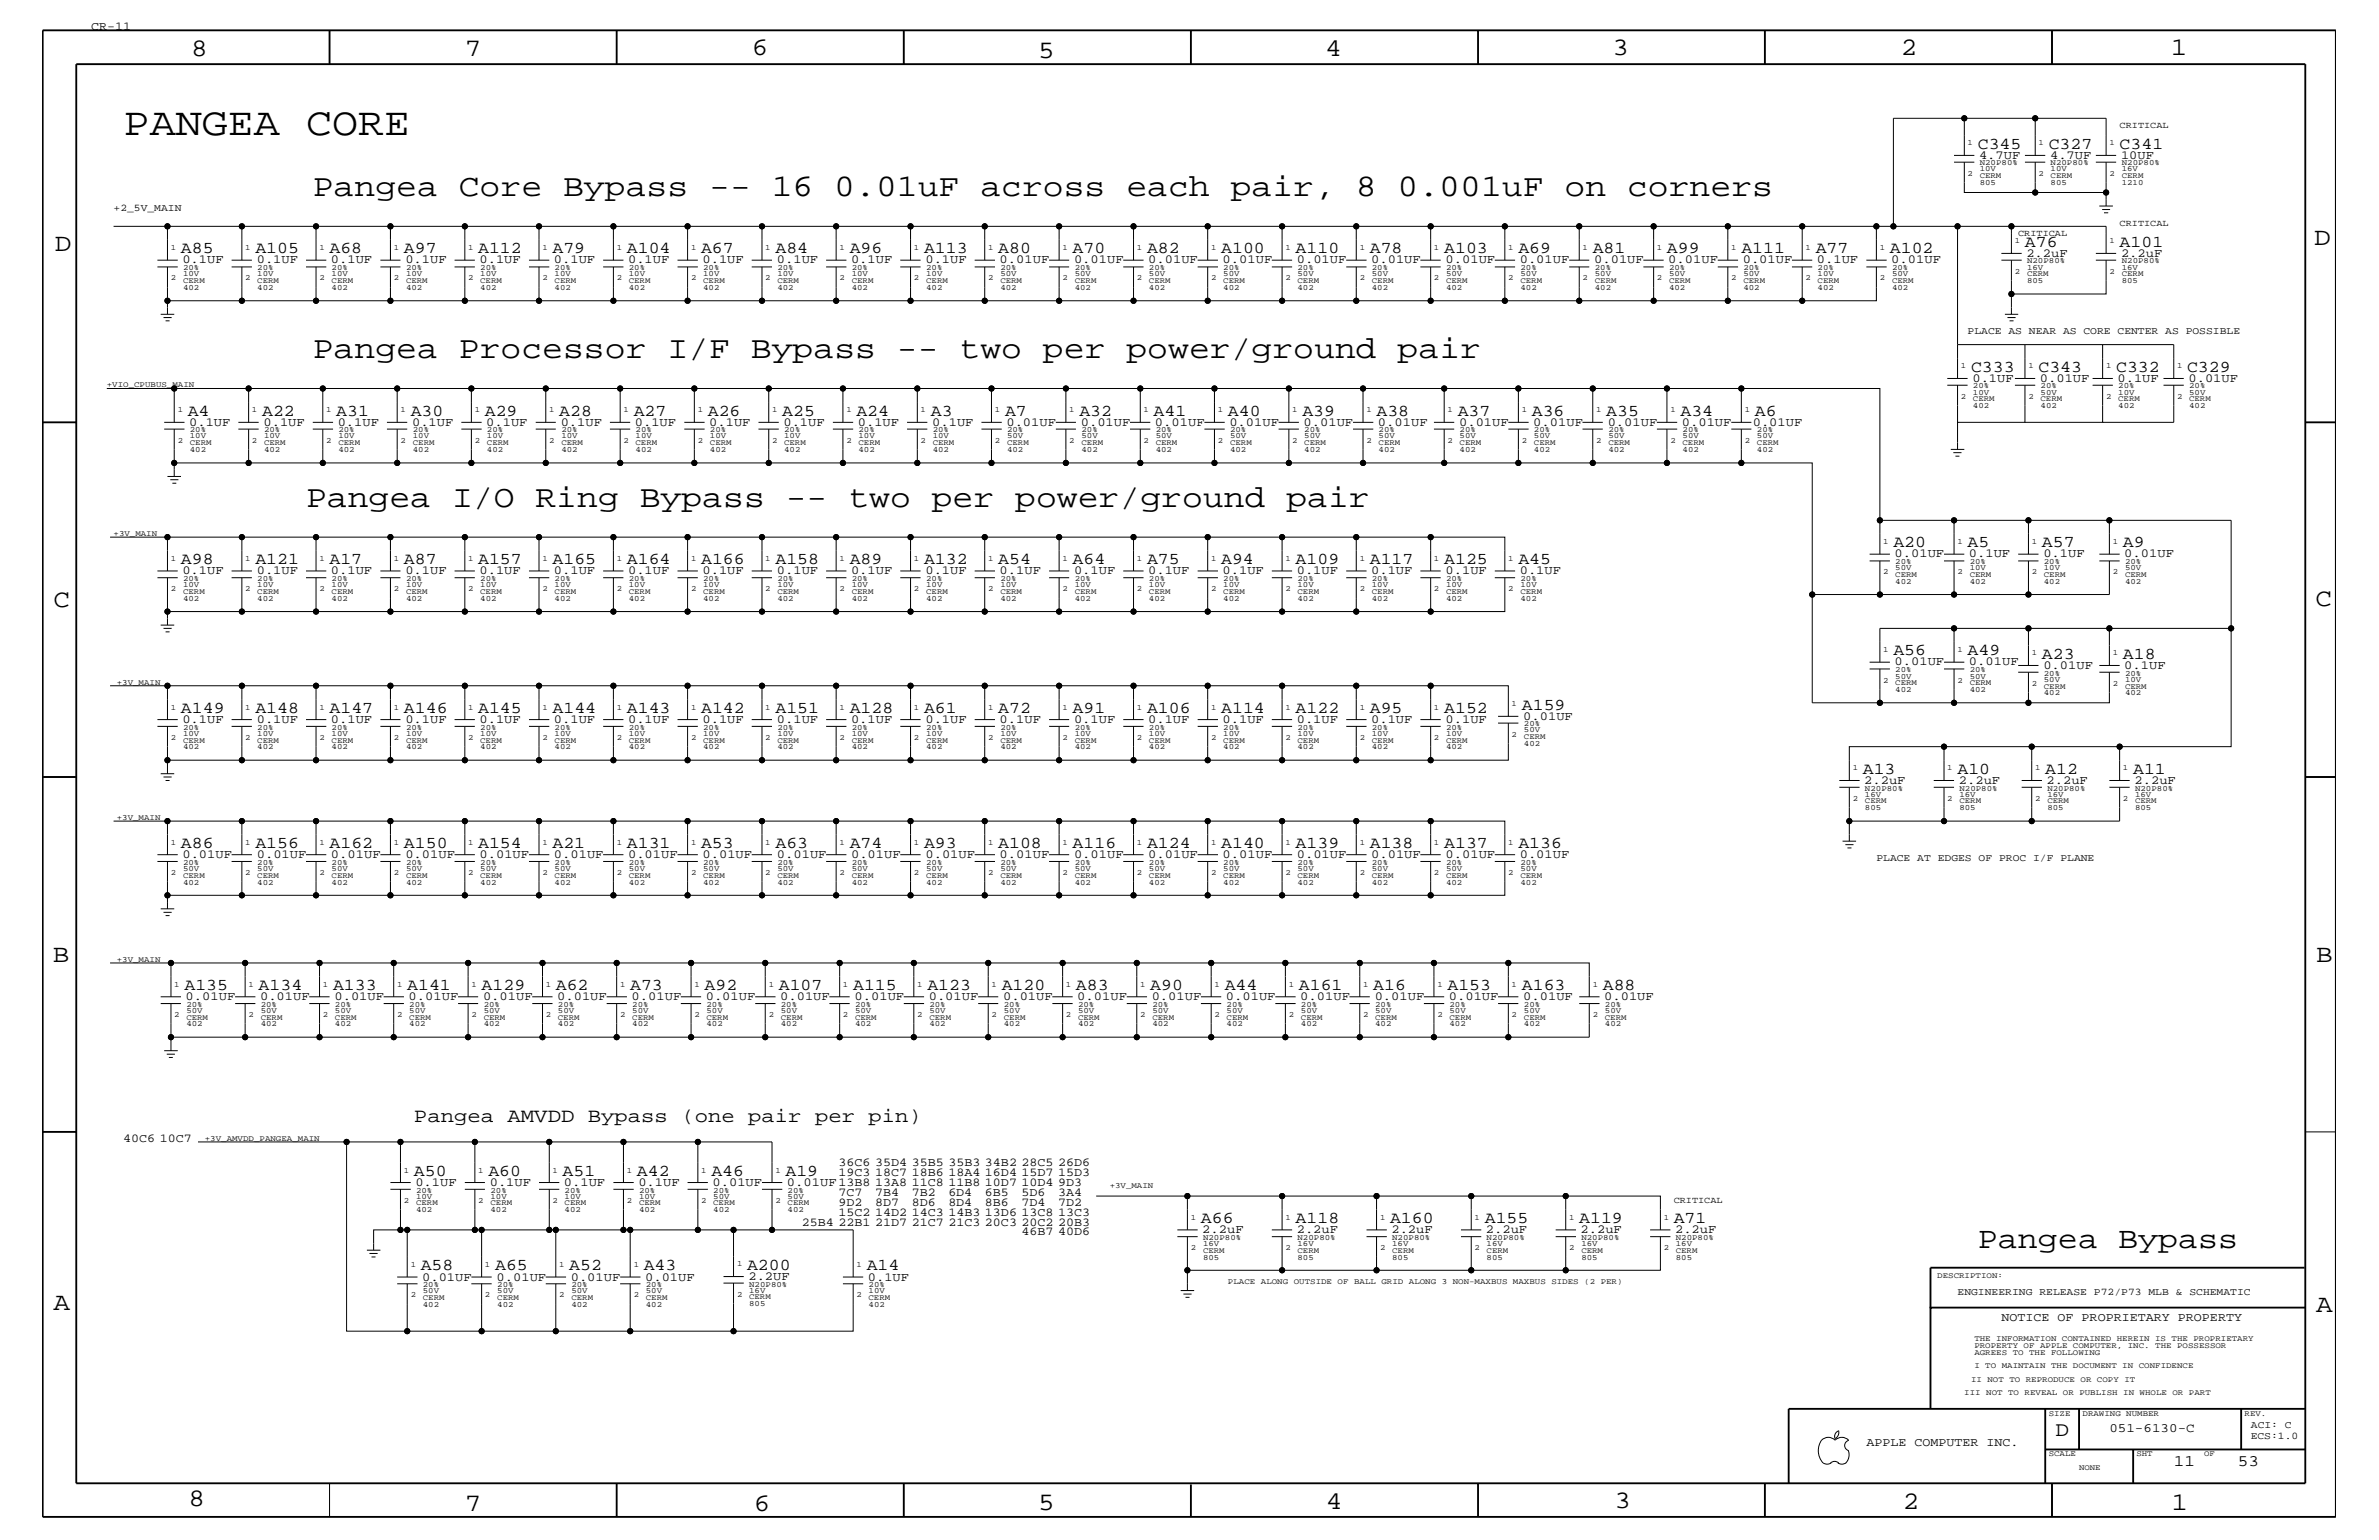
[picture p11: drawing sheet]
<svg xmlns="http://www.w3.org/2000/svg" width="432mm" height="279mm" viewBox="0 0 432 279" stroke-linecap="round" stroke-linejoin="round" font-family="sans-serif">
<defs><g id="words">
<text font-size="7.2" x="22.4" y="24.5">PANGEA CORE</text>
<g font-size="5.7">
<text x="56.8" y="35.6">Pangea Core Bypass -- 16 0.01uF across each pair, 8 0.001uF on corners</text>
<text x="56.8" y="65">Pangea Processor I/F Bypass -- two per power/ground pair</text>
<text x="55.5" y="91.9">Pangea I/O Ring Bypass -- two per power/ground pair</text>
</g>
<text font-size="5.5" x="359" y="226.4">Pangea Bypass</text>
<g font-size="4.6">
<text x="34.7" y="10.2">8</text>
<text x="84.4" y="10.2">7</text>
<text x="136.4" y="10">6</text>
<text x="188.4" y="10.6">5</text>
<text x="240.5" y="10.2">4</text>
<text x="292.7" y="10">3</text>
<text x="345" y="9.9">2</text>
<text x="394" y="9.9">1</text>
<text x="9.9" y="45.6">D</text>
<text x="420" y="44.5">D</text>
<text x="9.7" y="110.2">C</text>
<text x="420.3" y="110">C</text>
<text x="9.6" y="174.6">B</text>
<text x="420.4" y="174.5">B</text>
<text x="9.7" y="237.7">A</text>
<text x="420.4" y="238.1">A</text>
<text x="34.2" y="273.3">8</text>
<text x="84.4" y="274.1">7</text>
<text x="136.8" y="274.1">6</text>
<text x="188.4" y="273.9">5</text>
<text x="240.7" y="273.8">4</text>
<text x="293" y="273.6">3</text>
<text x="345.4" y="273.8">2</text>
<text x="394.2" y="274">1</text>
</g>
<text font-size="3.8" x="373.1" y="260.5">D</text>
<text font-size="3.6" x="75.1" y="203.5">Pangea AMVDD Bypass (one pair per pin)</text>
<g font-size="3">
<text x="359" y="27">C345</text>
<text x="371.9" y="27">C327</text>
<text x="384.7" y="27">C341</text>
<text x="32.9" y="46">A85</text>
<text x="46.4" y="46">A105</text>
<text x="59.8" y="46">A68</text>
<text x="73.3" y="46">A97</text>
<text x="86.8" y="46">A112</text>
<text x="100.3" y="46">A79</text>
<text x="113.8" y="46">A104</text>
<text x="127.3" y="46">A67</text>
<text x="140.8" y="46">A84</text>
<text x="154.2" y="46">A96</text>
<text x="167.7" y="46">A113</text>
<text x="181.2" y="46">A80</text>
<text x="194.7" y="46">A70</text>
<text x="208.2" y="46">A82</text>
<text x="221.7" y="46">A100</text>
<text x="235.2" y="46">A110</text>
<text x="248.6" y="46">A78</text>
<text x="262.1" y="46">A103</text>
<text x="275.6" y="46">A69</text>
<text x="289.1" y="46">A81</text>
<text x="302.6" y="46">A99</text>
<text x="316.1" y="46">A111</text>
<text x="329.6" y="46">A77</text>
<text x="343" y="46">A102</text>
<text x="367.5" y="44.7">A76</text>
<text x="384.7" y="44.7">A101</text>
<text x="357.8" y="67.4">C333</text>
<text x="370" y="67.4">C343</text>
<text x="384.1" y="67.4">C332</text>
<text x="397" y="67.4">C329</text>
<text x="34.1" y="75.4">A4</text>
<text x="47.6" y="75.4">A22</text>
<text x="61" y="75.4">A31</text>
<text x="74.5" y="75.4">A30</text>
<text x="88" y="75.4">A29</text>
<text x="101.5" y="75.4">A28</text>
<text x="115" y="75.4">A27</text>
<text x="128.5" y="75.4">A26</text>
<text x="142" y="75.4">A25</text>
<text x="155.4" y="75.4">A24</text>
<text x="169" y="75.4">A3</text>
<text x="182.4" y="75.4">A7</text>
<text x="195.9" y="75.4">A32</text>
<text x="209.4" y="75.4">A41</text>
<text x="222.9" y="75.4">A40</text>
<text x="236.4" y="75.4">A39</text>
<text x="249.9" y="75.4">A38</text>
<text x="264.6" y="75.4">A37</text>
<text x="278" y="75.4">A36</text>
<text x="291.5" y="75.4">A35</text>
<text x="305" y="75.4">A34</text>
<text x="318.5" y="75.4">A6</text>
<text x="343.7" y="99.3">A20</text>
<text x="357.1" y="99.3">A5</text>
<text x="370.6" y="99.3">A57</text>
<text x="385.3" y="99.3">A9</text>
<text x="32.9" y="102.4">A98</text>
<text x="46.4" y="102.4">A121</text>
<text x="59.8" y="102.4">A17</text>
<text x="73.3" y="102.4">A87</text>
<text x="86.8" y="102.4">A157</text>
<text x="100.3" y="102.4">A165</text>
<text x="113.8" y="102.4">A164</text>
<text x="127.3" y="102.4">A166</text>
<text x="140.8" y="102.4">A158</text>
<text x="154.2" y="102.4">A89</text>
<text x="167.7" y="102.4">A132</text>
<text x="181.2" y="102.4">A54</text>
<text x="194.7" y="102.4">A64</text>
<text x="208.2" y="102.4">A75</text>
<text x="221.7" y="102.4">A94</text>
<text x="235.2" y="102.4">A109</text>
<text x="248.6" y="102.4">A117</text>
<text x="262.1" y="102.4">A125</text>
<text x="275.6" y="102.4">A45</text>
<text x="343.7" y="118.9">A56</text>
<text x="357.1" y="118.9">A49</text>
<text x="370.6" y="119.5">A23</text>
<text x="385.3" y="119.5">A18</text>
<text x="32.9" y="129.3">A149</text>
<text x="46.4" y="129.3">A148</text>
<text x="59.8" y="129.3">A147</text>
<text x="73.3" y="129.3">A146</text>
<text x="86.8" y="129.3">A145</text>
<text x="100.3" y="129.3">A144</text>
<text x="113.8" y="129.3">A143</text>
<text x="127.3" y="129.3">A142</text>
<text x="140.8" y="129.3">A151</text>
<text x="154.2" y="129.3">A128</text>
<text x="167.7" y="129.3">A61</text>
<text x="181.2" y="129.3">A72</text>
<text x="194.7" y="129.3">A91</text>
<text x="208.2" y="129.3">A106</text>
<text x="221.7" y="129.3">A114</text>
<text x="235.2" y="129.3">A122</text>
<text x="248.6" y="129.3">A95</text>
<text x="262.1" y="129.3">A152</text>
<text x="276.2" y="128.7">A159</text>
<text x="338.1" y="140.4">A13</text>
<text x="355.3" y="140.4">A10</text>
<text x="371.2" y="140.4">A12</text>
<text x="387.2" y="140.4">A11</text>
<text x="32.9" y="153.8">A86</text>
<text x="46.4" y="153.8">A156</text>
<text x="59.8" y="153.8">A162</text>
<text x="73.3" y="153.8">A150</text>
<text x="86.8" y="153.8">A154</text>
<text x="100.3" y="153.8">A21</text>
<text x="113.8" y="153.8">A131</text>
<text x="127.3" y="153.8">A53</text>
<text x="140.8" y="153.8">A63</text>
<text x="154.2" y="153.8">A74</text>
<text x="167.7" y="153.8">A93</text>
<text x="181.2" y="153.8">A108</text>
<text x="194.7" y="153.8">A116</text>
<text x="208.2" y="153.8">A124</text>
<text x="221.7" y="153.8">A140</text>
<text x="235.2" y="153.8">A139</text>
<text x="248.6" y="153.8">A138</text>
<text x="262.1" y="153.8">A137</text>
<text x="275.6" y="153.8">A136</text>
<text x="33.5" y="179.6">A135</text>
<text x="46.9" y="179.6">A134</text>
<text x="60.5" y="179.6">A133</text>
<text x="73.9" y="179.6">A141</text>
<text x="87.4" y="179.6">A129</text>
<text x="100.9" y="179.6">A62</text>
<text x="114.4" y="179.6">A73</text>
<text x="127.9" y="179.6">A92</text>
<text x="141.4" y="179.6">A107</text>
<text x="154.9" y="179.6">A115</text>
<text x="168.3" y="179.6">A123</text>
<text x="181.8" y="179.6">A120</text>
<text x="195.3" y="179.6">A83</text>
<text x="208.8" y="179.6">A90</text>
<text x="222.3" y="179.6">A44</text>
<text x="235.8" y="179.6">A161</text>
<text x="249.3" y="179.6">A16</text>
<text x="262.7" y="179.6">A153</text>
<text x="276.2" y="179.6">A163</text>
<text x="290.9" y="179.6">A88</text>
<text x="75.1" y="213.3">A50</text>
<text x="88.6" y="213.3">A60</text>
<text x="102.1" y="213.3">A51</text>
<text x="115.6" y="213.3">A42</text>
<text x="129.1" y="213.3">A46</text>
<text x="142.6" y="213.3">A19</text>
<text x="218" y="221.9">A66</text>
<text x="235.2" y="221.9">A118</text>
<text x="252.3" y="221.9">A160</text>
<text x="269.5" y="221.9">A155</text>
<text x="286.6" y="221.9">A119</text>
<text x="303.8" y="221.9">A71</text>
<text x="76.4" y="230.5">A58</text>
<text x="89.9" y="230.5">A65</text>
<text x="103.3" y="230.5">A52</text>
<text x="116.8" y="230.5">A43</text>
<text x="135.6" y="230.4">A200</text>
<text x="157.3" y="230.5">A14</text>
</g>
<g font-size="2.9">
<text x="394.5" y="266">11</text>
<text x="406.2" y="266">53</text>
</g>
<text font-size="2.3" x="382.9" y="259.9">051-6130-C</text>
<g font-size="2.2">
<text x="16.6" y="5.5">CR-11</text>
<text x="359.2" y="28.8">4.7UF</text>
<text x="372.1" y="28.8">4.7UF</text>
<text x="385" y="28.8">10UF</text>
<text x="33.1" y="47.8">0.1UF</text>
<text x="46.6" y="47.8">0.1UF</text>
<text x="60.1" y="47.8">0.1UF</text>
<text x="73.6" y="47.8">0.1UF</text>
<text x="87" y="47.8">0.1UF</text>
<text x="100.5" y="47.8">0.1UF</text>
<text x="114" y="47.8">0.1UF</text>
<text x="127.5" y="47.8">0.1UF</text>
<text x="141" y="47.8">0.1UF</text>
<text x="154.5" y="47.8">0.1UF</text>
<text x="168" y="47.8">0.1UF</text>
<text x="181.4" y="47.8">0.01UF</text>
<text x="194.9" y="47.8">0.01UF</text>
<text x="208.4" y="47.8">0.01UF</text>
<text x="221.9" y="47.8">0.01UF</text>
<text x="235.4" y="47.8">0.01UF</text>
<text x="248.9" y="47.8">0.01UF</text>
<text x="262.4" y="47.8">0.01UF</text>
<text x="275.8" y="47.8">0.01UF</text>
<text x="289.3" y="47.8">0.01UF</text>
<text x="302.8" y="47.8">0.01UF</text>
<text x="316.3" y="47.8">0.01UF</text>
<text x="329.8" y="47.8">0.1UF</text>
<text x="343.3" y="47.8">0.01UF</text>
<text x="367.8" y="46.6">2.2uF</text>
<text x="385" y="46.6">2.2uF</text>
<text x="358" y="69.3">0.1UF</text>
<text x="370.2" y="69.3">0.01UF</text>
<text x="384.3" y="69.3">0.1UF</text>
<text x="397.2" y="69.3">0.01UF</text>
<text x="34.3" y="77.2">0.1UF</text>
<text x="47.8" y="77.2">0.1UF</text>
<text x="61.3" y="77.2">0.1UF</text>
<text x="74.8" y="77.2">0.1UF</text>
<text x="88.3" y="77.2">0.1UF</text>
<text x="101.8" y="77.2">0.1UF</text>
<text x="115.2" y="77.2">0.1UF</text>
<text x="128.7" y="77.2">0.1UF</text>
<text x="142.2" y="77.2">0.1UF</text>
<text x="155.7" y="77.2">0.1UF</text>
<text x="169.2" y="77.2">0.1UF</text>
<text x="182.7" y="77.2">0.01UF</text>
<text x="196.2" y="77.2">0.01UF</text>
<text x="209.6" y="77.2">0.01UF</text>
<text x="223.1" y="77.2">0.01UF</text>
<text x="236.6" y="77.2">0.01UF</text>
<text x="250.1" y="77.2">0.01UF</text>
<text x="264.8" y="77.2">0.01UF</text>
<text x="278.3" y="77.2">0.01UF</text>
<text x="291.8" y="77.2">0.01UF</text>
<text x="305.3" y="77.2">0.01UF</text>
<text x="318.1" y="77.2">0.01UF</text>
<text x="343.9" y="101.1">0.01UF</text>
<text x="357.4" y="101.1">0.1UF</text>
<text x="370.9" y="101.1">0.1UF</text>
<text x="385.6" y="101.1">0.01UF</text>
<text x="33.1" y="104.2">0.1UF</text>
<text x="46.6" y="104.2">0.1UF</text>
<text x="60.1" y="104.2">0.1UF</text>
<text x="73.6" y="104.2">0.1UF</text>
<text x="87" y="104.2">0.1UF</text>
<text x="100.5" y="104.2">0.1UF</text>
<text x="114" y="104.2">0.1UF</text>
<text x="127.5" y="104.2">0.1UF</text>
<text x="141" y="104.2">0.1UF</text>
<text x="154.5" y="104.2">0.1UF</text>
<text x="168" y="104.2">0.1UF</text>
<text x="181.4" y="104.2">0.1UF</text>
<text x="194.9" y="104.2">0.1UF</text>
<text x="208.4" y="104.2">0.1UF</text>
<text x="221.9" y="104.2">0.1UF</text>
<text x="235.4" y="104.2">0.1UF</text>
<text x="248.9" y="104.2">0.1UF</text>
<text x="262.4" y="104.2">0.1UF</text>
<text x="275.8" y="104.2">0.1UF</text>
<text x="343.9" y="120.7">0.01UF</text>
<text x="357.4" y="120.7">0.01UF</text>
<text x="370.9" y="121.4">0.01UF</text>
<text x="385.6" y="121.4">0.1UF</text>
<text x="33.1" y="131.2">0.1UF</text>
<text x="46.6" y="131.2">0.1UF</text>
<text x="60.1" y="131.2">0.1UF</text>
<text x="73.6" y="131.2">0.1UF</text>
<text x="87" y="131.2">0.1UF</text>
<text x="100.5" y="131.2">0.1UF</text>
<text x="114" y="131.2">0.1UF</text>
<text x="127.5" y="131.2">0.1UF</text>
<text x="141" y="131.2">0.1UF</text>
<text x="154.5" y="131.2">0.1UF</text>
<text x="168" y="131.2">0.1UF</text>
<text x="181.4" y="131.2">0.1UF</text>
<text x="194.9" y="131.2">0.1UF</text>
<text x="208.4" y="131.2">0.1UF</text>
<text x="221.9" y="131.2">0.1UF</text>
<text x="235.4" y="131.2">0.1UF</text>
<text x="248.9" y="131.2">0.1UF</text>
<text x="262.4" y="131.2">0.1UF</text>
<text x="276.5" y="130.6">0.01UF</text>
<text x="338.4" y="142.2">2.2uF</text>
<text x="355.6" y="142.2">2.2uF</text>
<text x="371.5" y="142.2">2.2uF</text>
<text x="387.4" y="142.2">2.2uF</text>
<text x="33.1" y="155.7">0.01UF</text>
<text x="46.6" y="155.7">0.01UF</text>
<text x="60.1" y="155.7">0.01UF</text>
<text x="73.6" y="155.7">0.01UF</text>
<text x="87" y="155.7">0.01UF</text>
<text x="100.5" y="155.7">0.01UF</text>
<text x="114" y="155.7">0.01UF</text>
<text x="127.5" y="155.7">0.01UF</text>
<text x="141" y="155.7">0.01UF</text>
<text x="154.5" y="155.7">0.01UF</text>
<text x="168" y="155.7">0.01UF</text>
<text x="181.4" y="155.7">0.01UF</text>
<text x="194.9" y="155.7">0.01UF</text>
<text x="208.4" y="155.7">0.01UF</text>
<text x="221.9" y="155.7">0.01UF</text>
<text x="235.4" y="155.7">0.01UF</text>
<text x="248.9" y="155.7">0.01UF</text>
<text x="262.4" y="155.7">0.01UF</text>
<text x="275.8" y="155.7">0.01UF</text>
<text x="33.7" y="181.4">0.01UF</text>
<text x="47.2" y="181.4">0.01UF</text>
<text x="60.7" y="181.4">0.01UF</text>
<text x="74.2" y="181.4">0.01UF</text>
<text x="87.7" y="181.4">0.01UF</text>
<text x="101.1" y="181.4">0.01UF</text>
<text x="114.6" y="181.4">0.01UF</text>
<text x="128.1" y="181.4">0.01UF</text>
<text x="141.6" y="181.4">0.01UF</text>
<text x="155.1" y="181.4">0.01UF</text>
<text x="168.6" y="181.4">0.01UF</text>
<text x="182.1" y="181.4">0.01UF</text>
<text x="195.5" y="181.4">0.01UF</text>
<text x="209" y="181.4">0.01UF</text>
<text x="222.5" y="181.4">0.01UF</text>
<text x="236" y="181.4">0.01UF</text>
<text x="249.5" y="181.4">0.01UF</text>
<text x="263" y="181.4">0.01UF</text>
<text x="276.5" y="181.4">0.01UF</text>
<text x="291.2" y="181.4">0.01UF</text>
<text x="22.4" y="207.2">40C6 10C7</text>
<text x="75.4" y="215.1">0.1UF</text>
<text x="88.9" y="215.1">0.1UF</text>
<text x="102.4" y="215.1">0.1UF</text>
<text x="115.9" y="215.1">0.1UF</text>
<text x="129.3" y="215.1">0.01UF</text>
<text x="142.8" y="215.1">0.01UF13B8 13A8 11C8 11B8 10D7 10D4 9D3</text>
<text x="152.2" y="213.4">19C3 18C7 18B6 18A4 16D4 15D7 15D3</text>
<text x="152.2" y="211.6">36C6 35D4 35B5 35B3 34B2 28C5 26D6</text>
<text x="152.2" y="220.6">15C2 14D2 14C3 14B3 13D6 13C8 13C3</text>
<text x="152.2" y="217">7C7</text>
<text x="152.2" y="218.8">9D2</text>
<text x="158.8" y="217">7B4</text>
<text x="158.8" y="218.8">8D7</text>
<text x="165.5" y="217">7B2</text>
<text x="165.5" y="218.8">8D6</text>
<text x="172.1" y="217">6D4</text>
<text x="172.1" y="218.8">8D4</text>
<text x="178.8" y="217">6B5</text>
<text x="178.8" y="218.8">8B6</text>
<text x="185.4" y="217">5D6</text>
<text x="185.4" y="218.8">7D4</text>
<text x="192.1" y="217">3A4</text>
<text x="192.1" y="218.8">7D2</text>
<text x="145.5" y="222.4">25B4 22B1 21D7 21C7 21C3 20C3 20C2 20B3</text>
<text x="185.4" y="224.2">46B7 40D6</text>
<text x="218.2" y="223.7">2.2uF</text>
<text x="235.4" y="223.7">2.2uF</text>
<text x="252.6" y="223.7">2.2uF</text>
<text x="269.7" y="223.7">2.2uF</text>
<text x="286.9" y="223.7">2.2uF</text>
<text x="304" y="223.7">2.2uF</text>
<text x="76.6" y="232.3">0.01UF</text>
<text x="90.1" y="232.3">0.01UF</text>
<text x="103.6" y="232.3">0.01UF</text>
<text x="117.1" y="232.3">0.01UF</text>
<text x="135.8" y="232.2">2.2UF</text>
<text x="157.5" y="232.3">0.1UF</text>
<text x="363.3" y="239.7">NOTICE OF PROPRIETARY PROPERTY</text>
<text x="338.8" y="262.3">APPLE COMPUTER INC.</text>
</g>
<g font-size="1.9">
<text x="20.6" y="38.4">+2_5V_MAIN</text>
<text x="357.1" y="60.7">PLACE AS NEAR AS CORE CENTER AS POSSIBLE</text>
<text x="340.6" y="156.3">PLACE AT EDGES OF PROC I/F PLANE</text>
<text x="355.3" y="234.9">ENGINEERING RELEASE P72/P73 MLB &amp; SCHEMATIC</text>
<text x="408.5" y="261.1">ECS:1.0</text>
<text x="408.6" y="259.2">ACI: C</text>
</g>
<g font-size="1.7">
<text x="384.7" y="23.3">CRITICAL</text>
<text x="384.7" y="41.1">CRITICAL</text>
<text x="366.3" y="42.9">CRITICAL</text>
<text x="303.8" y="218.2">CRITICAL</text>
</g>
<g font-size="1.5">
<text x="357.1" y="26.4">1</text>
<text x="370" y="26.4">1</text>
<text x="382.9" y="26.4">1</text>
<text x="357.1" y="31.9">2</text>
<text x="359.3" y="33.6">805</text>
<text x="359.3" y="32.3">CERM</text>
<text x="359.3" y="31.1">10V</text>
<text x="359.3" y="30">N20P80%</text>
<text x="370" y="31.9">2</text>
<text x="372.2" y="33.6">805</text>
<text x="372.2" y="32.3">CERM</text>
<text x="372.2" y="31.1">10V</text>
<text x="372.2" y="30">N20P80%</text>
<text x="382.9" y="31.9">2</text>
<text x="385.1" y="33.6">1210</text>
<text x="385.1" y="32.3">CERM</text>
<text x="385.1" y="31.1">16V</text>
<text x="385.1" y="30">N20P80%</text>
<text x="31" y="45.3">1</text>
<text x="44.5" y="45.3">1</text>
<text x="58" y="45.3">1</text>
<text x="71.5" y="45.3">1</text>
<text x="85" y="45.3">1</text>
<text x="98.5" y="45.3">1</text>
<text x="111.9" y="45.3">1</text>
<text x="125.4" y="45.3">1</text>
<text x="138.9" y="45.3">1</text>
<text x="152.4" y="45.3">1</text>
<text x="165.9" y="45.3">1</text>
<text x="179.4" y="45.3">1</text>
<text x="192.9" y="45.3">1</text>
<text x="206.3" y="45.3">1</text>
<text x="219.8" y="45.3">1</text>
<text x="233.3" y="45.3">1</text>
<text x="246.8" y="45.3">1</text>
<text x="260.3" y="45.3">1</text>
<text x="273.8" y="45.3">1</text>
<text x="287.2" y="45.3">1</text>
<text x="300.7" y="45.3">1</text>
<text x="314.2" y="45.3">1</text>
<text x="327.7" y="45.3">1</text>
<text x="341.2" y="45.3">1</text>
<text x="365.7" y="44.1">1</text>
<text x="367.9" y="47.8">N20P80%</text>
<text x="382.9" y="44.1">1</text>
<text x="385.1" y="47.8">N20P80%</text>
<text x="31" y="50.9">2</text>
<text x="33.2" y="52.6">402</text>
<text x="33.2" y="51.4">CERM</text>
<text x="33.2" y="50.1">10V</text>
<text x="33.2" y="49">20%</text>
<text x="44.5" y="50.9">2</text>
<text x="46.7" y="52.6">402</text>
<text x="46.7" y="51.4">CERM</text>
<text x="46.7" y="50.1">10V</text>
<text x="46.7" y="49">20%</text>
<text x="58" y="50.9">2</text>
<text x="60.2" y="52.6">402</text>
<text x="60.2" y="51.4">CERM</text>
<text x="60.2" y="50.1">10V</text>
<text x="60.2" y="49">20%</text>
<text x="71.5" y="50.9">2</text>
<text x="73.7" y="52.6">402</text>
<text x="73.7" y="51.4">CERM</text>
<text x="73.7" y="50.1">10V</text>
<text x="73.7" y="49">20%</text>
<text x="85" y="50.9">2</text>
<text x="87.2" y="52.6">402</text>
<text x="87.2" y="51.4">CERM</text>
<text x="87.2" y="50.1">10V</text>
<text x="87.2" y="49">20%</text>
<text x="98.5" y="50.9">2</text>
<text x="100.7" y="52.6">402</text>
<text x="100.7" y="51.4">CERM</text>
<text x="100.7" y="50.1">10V</text>
<text x="100.7" y="49">20%</text>
<text x="111.9" y="50.9">2</text>
<text x="114.1" y="52.6">402</text>
<text x="114.1" y="51.4">CERM</text>
<text x="114.1" y="50.1">10V</text>
<text x="114.1" y="49">20%</text>
<text x="125.4" y="50.9">2</text>
<text x="127.6" y="52.6">402</text>
<text x="127.6" y="51.4">CERM</text>
<text x="127.6" y="50.1">10V</text>
<text x="127.6" y="49">20%</text>
<text x="138.9" y="50.9">2</text>
<text x="141.1" y="52.6">402</text>
<text x="141.1" y="51.4">CERM</text>
<text x="141.1" y="50.1">10V</text>
<text x="141.1" y="49">20%</text>
<text x="152.4" y="50.9">2</text>
<text x="154.6" y="52.6">402</text>
<text x="154.6" y="51.4">CERM</text>
<text x="154.6" y="50.1">10V</text>
<text x="154.6" y="49">20%</text>
<text x="165.9" y="50.9">2</text>
<text x="168.1" y="52.6">402</text>
<text x="168.1" y="51.4">CERM</text>
<text x="168.1" y="50.1">10V</text>
<text x="168.1" y="49">20%</text>
<text x="179.4" y="50.9">2</text>
<text x="181.6" y="52.6">402</text>
<text x="181.6" y="51.4">CERM</text>
<text x="181.6" y="50.1">50V</text>
<text x="181.6" y="49">20%</text>
<text x="192.9" y="50.9">2</text>
<text x="195.1" y="52.6">402</text>
<text x="195.1" y="51.4">CERM</text>
<text x="195.1" y="50.1">50V</text>
<text x="195.1" y="49">20%</text>
<text x="206.3" y="50.9">2</text>
<text x="208.5" y="52.6">402</text>
<text x="208.5" y="51.4">CERM</text>
<text x="208.5" y="50.1">50V</text>
<text x="208.5" y="49">20%</text>
<text x="219.8" y="50.9">2</text>
<text x="222" y="52.6">402</text>
<text x="222" y="51.4">CERM</text>
<text x="222" y="50.1">50V</text>
<text x="222" y="49">20%</text>
<text x="233.3" y="50.9">2</text>
<text x="235.5" y="52.6">402</text>
<text x="235.5" y="51.4">CERM</text>
<text x="235.5" y="50.1">50V</text>
<text x="235.5" y="49">20%</text>
<text x="246.8" y="50.9">2</text>
<text x="249" y="52.6">402</text>
<text x="249" y="51.4">CERM</text>
<text x="249" y="50.1">50V</text>
<text x="249" y="49">20%</text>
<text x="260.3" y="50.9">2</text>
<text x="262.5" y="52.6">402</text>
<text x="262.5" y="51.4">CERM</text>
<text x="262.5" y="50.1">50V</text>
<text x="262.5" y="49">20%</text>
<text x="273.8" y="50.9">2</text>
<text x="276" y="52.6">402</text>
<text x="276" y="51.4">CERM</text>
<text x="276" y="50.1">50V</text>
<text x="276" y="49">20%</text>
<text x="287.2" y="50.9">2</text>
<text x="289.5" y="52.6">402</text>
<text x="289.5" y="51.4">CERM</text>
<text x="289.5" y="50.1">50V</text>
<text x="289.5" y="49">20%</text>
<text x="300.7" y="50.9">2</text>
<text x="302.9" y="52.6">402</text>
<text x="302.9" y="51.4">CERM</text>
<text x="302.9" y="50.1">50V</text>
<text x="302.9" y="49">20%</text>
<text x="314.2" y="50.9">2</text>
<text x="316.4" y="52.6">402</text>
<text x="316.4" y="51.4">CERM</text>
<text x="316.4" y="50.1">50V</text>
<text x="316.4" y="49">20%</text>
<text x="327.7" y="50.9">2</text>
<text x="329.9" y="52.6">402</text>
<text x="329.9" y="51.4">CERM</text>
<text x="329.9" y="50.1">10V</text>
<text x="329.9" y="49">20%</text>
<text x="341.2" y="50.9">2</text>
<text x="343.4" y="52.6">402</text>
<text x="343.4" y="51.4">CERM</text>
<text x="343.4" y="50.1">50V</text>
<text x="343.4" y="49">20%</text>
<text x="365.7" y="49.7">2</text>
<text x="367.9" y="51.4">805</text>
<text x="367.9" y="50.1">CERM</text>
<text x="367.9" y="48.9">16V</text>
<text x="382.9" y="49.7">2</text>
<text x="385.1" y="51.4">805</text>
<text x="385.1" y="50.1">CERM</text>
<text x="385.1" y="48.9">16V</text>
<text x="19.4" y="70.2">+VIO_CPUBUS_MAIN</text>
<text x="355.9" y="66.8">1</text>
<text x="358.1" y="71.6">10V</text>
<text x="358.1" y="70.5">20%</text>
<text x="368.2" y="66.8">1</text>
<text x="370.4" y="71.6">50V</text>
<text x="370.4" y="70.5">20%</text>
<text x="382.3" y="66.8">1</text>
<text x="384.5" y="71.6">10V</text>
<text x="384.5" y="70.5">20%</text>
<text x="395.1" y="66.8">1</text>
<text x="397.3" y="71.6">50V</text>
<text x="397.3" y="70.5">20%</text>
<text x="32.3" y="74.8">1</text>
<text x="45.7" y="74.8">1</text>
<text x="59.2" y="74.8">1</text>
<text x="72.7" y="74.8">1</text>
<text x="86.2" y="74.8">1</text>
<text x="99.7" y="74.8">1</text>
<text x="113.2" y="74.8">1</text>
<text x="126.7" y="74.8">1</text>
<text x="140.1" y="74.8">1</text>
<text x="153.6" y="74.8">1</text>
<text x="167.1" y="74.8">1</text>
<text x="180.6" y="74.8">1</text>
<text x="194.1" y="74.8">1</text>
<text x="207.6" y="74.8">1</text>
<text x="221.1" y="74.8">1</text>
<text x="234.5" y="74.8">1</text>
<text x="248" y="74.8">1</text>
<text x="262.7" y="74.8">1</text>
<text x="276.2" y="74.8">1</text>
<text x="289.7" y="74.8">1</text>
<text x="303.2" y="74.8">1</text>
<text x="316.7" y="74.8">1</text>
<text x="355.9" y="72.3">2</text>
<text x="358.1" y="74">402</text>
<text x="358.1" y="72.8">CERM</text>
<text x="368.2" y="72.3">2</text>
<text x="370.4" y="74">402</text>
<text x="370.4" y="72.8">CERM</text>
<text x="382.3" y="72.3">2</text>
<text x="384.5" y="74">402</text>
<text x="384.5" y="72.8">CERM</text>
<text x="395.1" y="72.3">2</text>
<text x="397.3" y="74">402</text>
<text x="397.3" y="72.8">CERM</text>
<text x="32.3" y="80.3">2</text>
<text x="34.5" y="82">402</text>
<text x="34.5" y="80.8">CERM</text>
<text x="34.5" y="79.5">10V</text>
<text x="34.5" y="78.4">20%</text>
<text x="45.7" y="80.3">2</text>
<text x="47.9" y="82">402</text>
<text x="47.9" y="80.8">CERM</text>
<text x="47.9" y="79.5">10V</text>
<text x="47.9" y="78.4">20%</text>
<text x="59.2" y="80.3">2</text>
<text x="61.4" y="82">402</text>
<text x="61.4" y="80.8">CERM</text>
<text x="61.4" y="79.5">10V</text>
<text x="61.4" y="78.4">20%</text>
<text x="72.7" y="80.3">2</text>
<text x="74.9" y="82">402</text>
<text x="74.9" y="80.8">CERM</text>
<text x="74.9" y="79.5">10V</text>
<text x="74.9" y="78.4">20%</text>
<text x="86.2" y="80.3">2</text>
<text x="88.4" y="82">402</text>
<text x="88.4" y="80.8">CERM</text>
<text x="88.4" y="79.5">10V</text>
<text x="88.4" y="78.4">20%</text>
<text x="99.7" y="80.3">2</text>
<text x="101.9" y="82">402</text>
<text x="101.9" y="80.8">CERM</text>
<text x="101.9" y="79.5">10V</text>
<text x="101.9" y="78.4">20%</text>
<text x="113.2" y="80.3">2</text>
<text x="115.4" y="82">402</text>
<text x="115.4" y="80.8">CERM</text>
<text x="115.4" y="79.5">10V</text>
<text x="115.4" y="78.4">20%</text>
<text x="126.7" y="80.3">2</text>
<text x="128.9" y="82">402</text>
<text x="128.9" y="80.8">CERM</text>
<text x="128.9" y="79.5">10V</text>
<text x="128.9" y="78.4">20%</text>
<text x="140.1" y="80.3">2</text>
<text x="142.3" y="82">402</text>
<text x="142.3" y="80.8">CERM</text>
<text x="142.3" y="79.5">10V</text>
<text x="142.3" y="78.4">20%</text>
<text x="153.6" y="80.3">2</text>
<text x="155.8" y="82">402</text>
<text x="155.8" y="80.8">CERM</text>
<text x="155.8" y="79.5">10V</text>
<text x="155.8" y="78.4">20%</text>
<text x="167.1" y="80.3">2</text>
<text x="169.3" y="82">402</text>
<text x="169.3" y="80.8">CERM</text>
<text x="169.3" y="79.5">10V</text>
<text x="169.3" y="78.4">20%</text>
<text x="180.6" y="80.3">2</text>
<text x="182.8" y="82">402</text>
<text x="182.8" y="80.8">CERM</text>
<text x="182.8" y="79.5">50V</text>
<text x="182.8" y="78.4">20%</text>
<text x="194.1" y="80.3">2</text>
<text x="196.3" y="82">402</text>
<text x="196.3" y="80.8">CERM</text>
<text x="196.3" y="79.5">50V</text>
<text x="196.3" y="78.4">20%</text>
<text x="207.6" y="80.3">2</text>
<text x="209.8" y="82">402</text>
<text x="209.8" y="80.8">CERM</text>
<text x="209.8" y="79.5">50V</text>
<text x="209.8" y="78.4">20%</text>
<text x="221.1" y="80.3">2</text>
<text x="223.3" y="82">402</text>
<text x="223.3" y="80.8">CERM</text>
<text x="223.3" y="79.5">50V</text>
<text x="223.3" y="78.4">20%</text>
<text x="234.5" y="80.3">2</text>
<text x="236.7" y="82">402</text>
<text x="236.7" y="80.8">CERM</text>
<text x="236.7" y="79.5">50V</text>
<text x="236.7" y="78.4">20%</text>
<text x="248" y="80.3">2</text>
<text x="250.2" y="82">402</text>
<text x="250.2" y="80.8">CERM</text>
<text x="250.2" y="79.5">50V</text>
<text x="250.2" y="78.4">20%</text>
<text x="262.7" y="80.3">2</text>
<text x="264.9" y="82">402</text>
<text x="264.9" y="80.8">CERM</text>
<text x="264.9" y="79.5">50V</text>
<text x="264.9" y="78.4">20%</text>
<text x="276.2" y="80.3">2</text>
<text x="278.4" y="82">402</text>
<text x="278.4" y="80.8">CERM</text>
<text x="278.4" y="79.5">50V</text>
<text x="278.4" y="78.4">20%</text>
<text x="289.7" y="80.3">2</text>
<text x="291.9" y="82">402</text>
<text x="291.9" y="80.8">CERM</text>
<text x="291.9" y="79.5">50V</text>
<text x="291.9" y="78.4">20%</text>
<text x="303.2" y="80.3">2</text>
<text x="305.4" y="82">402</text>
<text x="305.4" y="80.8">CERM</text>
<text x="305.4" y="79.5">50V</text>
<text x="305.4" y="78.4">20%</text>
<text x="316.7" y="80.3">2</text>
<text x="318.9" y="82">402</text>
<text x="318.9" y="80.8">CERM</text>
<text x="318.9" y="79.5">50V</text>
<text x="318.9" y="78.4">20%</text>
<text x="20.6" y="97.2">+3V_MAIN</text>
<text x="31" y="101.8">1</text>
<text x="44.5" y="101.8">1</text>
<text x="58" y="101.8">1</text>
<text x="71.5" y="101.8">1</text>
<text x="85" y="101.8">1</text>
<text x="98.5" y="101.8">1</text>
<text x="111.9" y="101.8">1</text>
<text x="125.4" y="101.8">1</text>
<text x="138.9" y="101.8">1</text>
<text x="152.4" y="101.8">1</text>
<text x="165.9" y="101.8">1</text>
<text x="179.4" y="101.8">1</text>
<text x="192.9" y="101.8">1</text>
<text x="206.3" y="101.8">1</text>
<text x="219.8" y="101.8">1</text>
<text x="233.3" y="101.8">1</text>
<text x="246.8" y="101.8">1</text>
<text x="260.3" y="101.8">1</text>
<text x="273.8" y="101.8">1</text>
<text x="341.8" y="98.7">1</text>
<text x="355.3" y="98.7">1</text>
<text x="368.8" y="98.7">1</text>
<text x="383.5" y="98.7">1</text>
<text x="31" y="107.3">2</text>
<text x="33.2" y="107.8">CERM</text>
<text x="33.2" y="106.6">10V</text>
<text x="33.2" y="105.4">20%</text>
<text x="44.5" y="107.3">2</text>
<text x="46.7" y="107.8">CERM</text>
<text x="46.7" y="106.6">10V</text>
<text x="46.7" y="105.4">20%</text>
<text x="58" y="107.3">2</text>
<text x="60.2" y="107.8">CERM</text>
<text x="60.2" y="106.6">10V</text>
<text x="60.2" y="105.4">20%</text>
<text x="71.5" y="107.3">2</text>
<text x="73.7" y="107.8">CERM</text>
<text x="73.7" y="106.6">10V</text>
<text x="73.7" y="105.4">20%</text>
<text x="85" y="107.3">2</text>
<text x="87.2" y="107.8">CERM</text>
<text x="87.2" y="106.6">10V</text>
<text x="87.2" y="105.4">20%</text>
<text x="98.5" y="107.3">2</text>
<text x="100.7" y="107.8">CERM</text>
<text x="100.7" y="106.6">10V</text>
<text x="100.7" y="105.4">20%</text>
<text x="111.9" y="107.3">2</text>
<text x="114.1" y="107.8">CERM</text>
<text x="114.1" y="106.6">10V</text>
<text x="114.1" y="105.4">20%</text>
<text x="125.4" y="107.3">2</text>
<text x="127.6" y="107.8">CERM</text>
<text x="127.6" y="106.6">10V</text>
<text x="127.6" y="105.4">20%</text>
<text x="138.9" y="107.3">2</text>
<text x="141.1" y="107.8">CERM</text>
<text x="141.1" y="106.6">10V</text>
<text x="141.1" y="105.4">20%</text>
<text x="152.4" y="107.3">2</text>
<text x="154.6" y="107.8">CERM</text>
<text x="154.6" y="106.6">10V</text>
<text x="154.6" y="105.4">20%</text>
<text x="165.9" y="107.3">2</text>
<text x="168.1" y="107.8">CERM</text>
<text x="168.1" y="106.6">10V</text>
<text x="168.1" y="105.4">20%</text>
<text x="179.4" y="107.3">2</text>
<text x="181.6" y="107.8">CERM</text>
<text x="181.6" y="106.6">10V</text>
<text x="181.6" y="105.4">20%</text>
<text x="192.9" y="107.3">2</text>
<text x="195.1" y="107.8">CERM</text>
<text x="195.1" y="106.6">10V</text>
<text x="195.1" y="105.4">20%</text>
<text x="206.3" y="107.3">2</text>
<text x="208.5" y="107.8">CERM</text>
<text x="208.5" y="106.6">10V</text>
<text x="208.5" y="105.4">20%</text>
<text x="219.8" y="107.3">2</text>
<text x="222" y="107.8">CERM</text>
<text x="222" y="106.6">10V</text>
<text x="222" y="105.4">20%</text>
<text x="233.3" y="107.3">2</text>
<text x="235.5" y="107.8">CERM</text>
<text x="235.5" y="106.6">10V</text>
<text x="235.5" y="105.4">20%</text>
<text x="246.8" y="107.3">2</text>
<text x="249" y="107.8">CERM</text>
<text x="249" y="106.6">10V</text>
<text x="249" y="105.4">20%</text>
<text x="260.3" y="107.3">2</text>
<text x="262.5" y="107.8">CERM</text>
<text x="262.5" y="106.6">10V</text>
<text x="262.5" y="105.4">20%</text>
<text x="273.8" y="107.3">2</text>
<text x="276" y="107.8">CERM</text>
<text x="276" y="106.6">10V</text>
<text x="276" y="105.4">20%</text>
<text x="341.8" y="104.2">2</text>
<text x="344" y="105.9">402</text>
<text x="344" y="104.7">CERM</text>
<text x="344" y="103.5">50V</text>
<text x="344" y="102.4">20%</text>
<text x="355.3" y="104.2">2</text>
<text x="357.5" y="105.9">402</text>
<text x="357.5" y="104.7">CERM</text>
<text x="357.5" y="103.5">10V</text>
<text x="357.5" y="102.4">20%</text>
<text x="368.8" y="104.2">2</text>
<text x="371" y="105.9">402</text>
<text x="371" y="104.7">CERM</text>
<text x="371" y="103.5">10V</text>
<text x="371" y="102.4">20%</text>
<text x="383.5" y="104.2">2</text>
<text x="385.7" y="105.9">402</text>
<text x="385.7" y="104.7">CERM</text>
<text x="385.7" y="103.5">50V</text>
<text x="385.7" y="102.4">20%</text>
<text x="33.2" y="109">402</text>
<text x="46.7" y="109">402</text>
<text x="60.2" y="109">402</text>
<text x="73.7" y="109">402</text>
<text x="87.2" y="109">402</text>
<text x="100.7" y="109">402</text>
<text x="114.1" y="109">402</text>
<text x="127.6" y="109">402</text>
<text x="141.1" y="109">402</text>
<text x="154.6" y="109">402</text>
<text x="168.1" y="109">402</text>
<text x="181.6" y="109">402</text>
<text x="195.1" y="109">402</text>
<text x="208.5" y="109">402</text>
<text x="222" y="109">402</text>
<text x="235.5" y="109">402</text>
<text x="249" y="109">402</text>
<text x="262.5" y="109">402</text>
<text x="276" y="109">402</text>
<text x="341.8" y="118.3">1</text>
<text x="355.3" y="118.3">1</text>
<text x="368.8" y="118.9">1</text>
<text x="383.5" y="118.9">1</text>
<text x="21.2" y="124.2">+3V_MAIN</text>
<text x="341.8" y="123.8">2</text>
<text x="344" y="125.5">402</text>
<text x="344" y="124.3">CERM</text>
<text x="344" y="123.1">50V</text>
<text x="344" y="122">20%</text>
<text x="355.3" y="123.8">2</text>
<text x="357.5" y="125.5">402</text>
<text x="357.5" y="124.3">CERM</text>
<text x="357.5" y="123.1">50V</text>
<text x="357.5" y="122">20%</text>
<text x="368.8" y="124.4">2</text>
<text x="371" y="124.9">CERM</text>
<text x="371" y="123.7">50V</text>
<text x="371" y="122.6">20%</text>
<text x="383.5" y="124.4">2</text>
<text x="385.7" y="124.9">CERM</text>
<text x="385.7" y="123.7">10V</text>
<text x="385.7" y="122.6">20%</text>
<text x="31" y="128.7">1</text>
<text x="44.5" y="128.7">1</text>
<text x="58" y="128.7">1</text>
<text x="71.5" y="128.7">1</text>
<text x="85" y="128.7">1</text>
<text x="98.5" y="128.7">1</text>
<text x="111.9" y="128.7">1</text>
<text x="125.4" y="128.7">1</text>
<text x="138.9" y="128.7">1</text>
<text x="152.4" y="128.7">1</text>
<text x="165.9" y="128.7">1</text>
<text x="179.4" y="128.7">1</text>
<text x="192.9" y="128.7">1</text>
<text x="206.3" y="128.7">1</text>
<text x="219.8" y="128.7">1</text>
<text x="233.3" y="128.7">1</text>
<text x="246.8" y="128.7">1</text>
<text x="260.3" y="128.7">1</text>
<text x="274.4" y="128.1">1</text>
<text x="276.6" y="131.8">20%</text>
<text x="371" y="126.2">402</text>
<text x="385.7" y="126.2">402</text>
<text x="31" y="134.2">2</text>
<text x="33.2" y="136">402</text>
<text x="33.2" y="134.7">CERM</text>
<text x="33.2" y="133.5">10V</text>
<text x="33.2" y="132.4">20%</text>
<text x="44.5" y="134.2">2</text>
<text x="46.7" y="136">402</text>
<text x="46.7" y="134.7">CERM</text>
<text x="46.7" y="133.5">10V</text>
<text x="46.7" y="132.4">20%</text>
<text x="58" y="134.2">2</text>
<text x="60.2" y="136">402</text>
<text x="60.2" y="134.7">CERM</text>
<text x="60.2" y="133.5">10V</text>
<text x="60.2" y="132.4">20%</text>
<text x="71.5" y="134.2">2</text>
<text x="73.7" y="136">402</text>
<text x="73.7" y="134.7">CERM</text>
<text x="73.7" y="133.5">10V</text>
<text x="73.7" y="132.4">20%</text>
<text x="85" y="134.2">2</text>
<text x="87.2" y="136">402</text>
<text x="87.2" y="134.7">CERM</text>
<text x="87.2" y="133.5">10V</text>
<text x="87.2" y="132.4">20%</text>
<text x="98.5" y="134.2">2</text>
<text x="100.7" y="136">402</text>
<text x="100.7" y="134.7">CERM</text>
<text x="100.7" y="133.5">10V</text>
<text x="100.7" y="132.4">20%</text>
<text x="111.9" y="134.2">2</text>
<text x="114.1" y="136">402</text>
<text x="114.1" y="134.7">CERM</text>
<text x="114.1" y="133.5">10V</text>
<text x="114.1" y="132.4">20%</text>
<text x="125.4" y="134.2">2</text>
<text x="127.6" y="136">402</text>
<text x="127.6" y="134.7">CERM</text>
<text x="127.6" y="133.5">10V</text>
<text x="127.6" y="132.4">20%</text>
<text x="138.9" y="134.2">2</text>
<text x="141.1" y="136">402</text>
<text x="141.1" y="134.7">CERM</text>
<text x="141.1" y="133.5">10V</text>
<text x="141.1" y="132.4">20%</text>
<text x="152.4" y="134.2">2</text>
<text x="154.6" y="136">402</text>
<text x="154.6" y="134.7">CERM</text>
<text x="154.6" y="133.5">10V</text>
<text x="154.6" y="132.4">20%</text>
<text x="165.9" y="134.2">2</text>
<text x="168.1" y="136">402</text>
<text x="168.1" y="134.7">CERM</text>
<text x="168.1" y="133.5">10V</text>
<text x="168.1" y="132.4">20%</text>
<text x="179.4" y="134.2">2</text>
<text x="181.6" y="136">402</text>
<text x="181.6" y="134.7">CERM</text>
<text x="181.6" y="133.5">10V</text>
<text x="181.6" y="132.4">20%</text>
<text x="192.9" y="134.2">2</text>
<text x="195.1" y="136">402</text>
<text x="195.1" y="134.7">CERM</text>
<text x="195.1" y="133.5">10V</text>
<text x="195.1" y="132.4">20%</text>
<text x="206.3" y="134.2">2</text>
<text x="208.5" y="136">402</text>
<text x="208.5" y="134.7">CERM</text>
<text x="208.5" y="133.5">10V</text>
<text x="208.5" y="132.4">20%</text>
<text x="219.8" y="134.2">2</text>
<text x="222" y="136">402</text>
<text x="222" y="134.7">CERM</text>
<text x="222" y="133.5">10V</text>
<text x="222" y="132.4">20%</text>
<text x="233.3" y="134.2">2</text>
<text x="235.5" y="136">402</text>
<text x="235.5" y="134.7">CERM</text>
<text x="235.5" y="133.5">10V</text>
<text x="235.5" y="132.4">20%</text>
<text x="246.8" y="134.2">2</text>
<text x="249" y="136">402</text>
<text x="249" y="134.7">CERM</text>
<text x="249" y="133.5">10V</text>
<text x="249" y="132.4">20%</text>
<text x="260.3" y="134.2">2</text>
<text x="262.5" y="136">402</text>
<text x="262.5" y="134.7">CERM</text>
<text x="262.5" y="133.5">10V</text>
<text x="262.5" y="132.4">20%</text>
<text x="274.4" y="133.6">2</text>
<text x="276.6" y="135.3">402</text>
<text x="276.6" y="134.1">CERM</text>
<text x="276.6" y="132.9">50V</text>
<text x="336.3" y="139.7">1</text>
<text x="338.5" y="143.4">N20P80%</text>
<text x="353.4" y="139.7">1</text>
<text x="355.6" y="143.4">N20P80%</text>
<text x="369.4" y="139.7">1</text>
<text x="371.6" y="143.4">N20P80%</text>
<text x="385.3" y="139.7">1</text>
<text x="387.5" y="143.4">N20P80%</text>
<text x="21.2" y="148.7">+3V_MAIN</text>
<text x="336.3" y="145.3">2</text>
<text x="338.5" y="147">805</text>
<text x="338.5" y="145.8">CERM</text>
<text x="338.5" y="144.5">16V</text>
<text x="353.4" y="145.3">2</text>
<text x="355.6" y="147">805</text>
<text x="355.6" y="145.8">CERM</text>
<text x="355.6" y="144.5">16V</text>
<text x="369.4" y="145.3">2</text>
<text x="371.6" y="147">805</text>
<text x="371.6" y="145.8">CERM</text>
<text x="371.6" y="144.5">16V</text>
<text x="385.3" y="145.3">2</text>
<text x="387.5" y="147">805</text>
<text x="387.5" y="145.8">CERM</text>
<text x="387.5" y="144.5">16V</text>
<text x="31" y="153.2">1</text>
<text x="44.5" y="153.2">1</text>
<text x="58" y="153.2">1</text>
<text x="71.5" y="153.2">1</text>
<text x="85" y="153.2">1</text>
<text x="98.5" y="153.2">1</text>
<text x="111.9" y="153.2">1</text>
<text x="125.4" y="153.2">1</text>
<text x="138.9" y="153.2">1</text>
<text x="152.4" y="153.2">1</text>
<text x="165.9" y="153.3">1</text>
<text x="179.4" y="153.3">1</text>
<text x="192.9" y="153.3">1</text>
<text x="206.3" y="153.3">1</text>
<text x="219.8" y="153.3">1</text>
<text x="233.3" y="153.3">1</text>
<text x="246.8" y="153.3">1</text>
<text x="260.3" y="153.3">1</text>
<text x="273.8" y="153.3">1</text>
<text x="31" y="158.8">2</text>
<text x="33.2" y="160.5">402</text>
<text x="33.2" y="159.3">CERM</text>
<text x="33.2" y="158">50V</text>
<text x="33.2" y="156.9">20%</text>
<text x="44.5" y="158.8">2</text>
<text x="46.7" y="160.5">402</text>
<text x="46.7" y="159.3">CERM</text>
<text x="46.7" y="158">50V</text>
<text x="46.7" y="156.9">20%</text>
<text x="58" y="158.8">2</text>
<text x="60.2" y="160.5">402</text>
<text x="60.2" y="159.3">CERM</text>
<text x="60.2" y="158">50V</text>
<text x="60.2" y="156.9">20%</text>
<text x="71.5" y="158.8">2</text>
<text x="73.7" y="160.5">402</text>
<text x="73.7" y="159.3">CERM</text>
<text x="73.7" y="158">50V</text>
<text x="73.7" y="156.9">20%</text>
<text x="85" y="158.8">2</text>
<text x="87.2" y="160.5">402</text>
<text x="87.2" y="159.3">CERM</text>
<text x="87.2" y="158">50V</text>
<text x="87.2" y="156.9">20%</text>
<text x="98.5" y="158.8">2</text>
<text x="100.7" y="160.5">402</text>
<text x="100.7" y="159.3">CERM</text>
<text x="100.7" y="158">50V</text>
<text x="100.7" y="156.9">20%</text>
<text x="111.9" y="158.8">2</text>
<text x="114.1" y="160.5">402</text>
<text x="114.1" y="159.3">CERM</text>
<text x="114.1" y="158">50V</text>
<text x="114.1" y="156.9">20%</text>
<text x="125.4" y="158.8">2</text>
<text x="127.6" y="160.5">402</text>
<text x="127.6" y="159.3">CERM</text>
<text x="127.6" y="158">50V</text>
<text x="127.6" y="156.9">20%</text>
<text x="138.9" y="158.8">2</text>
<text x="141.1" y="160.5">402</text>
<text x="141.1" y="159.3">CERM</text>
<text x="141.1" y="158">50V</text>
<text x="141.1" y="156.9">20%</text>
<text x="152.4" y="158.8">2</text>
<text x="154.6" y="160.5">402</text>
<text x="154.6" y="159.3">CERM</text>
<text x="154.6" y="158">50V</text>
<text x="154.6" y="156.9">20%</text>
<text x="165.9" y="158.8">2</text>
<text x="168.1" y="160.5">402</text>
<text x="168.1" y="159.3">CERM</text>
<text x="168.1" y="158">50V</text>
<text x="168.1" y="156.9">20%</text>
<text x="179.4" y="158.8">2</text>
<text x="181.6" y="160.5">402</text>
<text x="181.6" y="159.3">CERM</text>
<text x="181.6" y="158">50V</text>
<text x="181.6" y="156.9">20%</text>
<text x="192.9" y="158.8">2</text>
<text x="195.1" y="160.5">402</text>
<text x="195.1" y="159.3">CERM</text>
<text x="195.1" y="158">50V</text>
<text x="195.1" y="156.9">20%</text>
<text x="206.3" y="158.8">2</text>
<text x="208.5" y="160.5">402</text>
<text x="208.5" y="159.3">CERM</text>
<text x="208.5" y="158">50V</text>
<text x="208.5" y="156.9">20%</text>
<text x="219.8" y="158.8">2</text>
<text x="222" y="160.5">402</text>
<text x="222" y="159.3">CERM</text>
<text x="222" y="158">50V</text>
<text x="222" y="156.9">20%</text>
<text x="233.3" y="158.8">2</text>
<text x="235.5" y="160.5">402</text>
<text x="235.5" y="159.3">CERM</text>
<text x="235.5" y="158">50V</text>
<text x="235.5" y="156.9">20%</text>
<text x="246.8" y="158.8">2</text>
<text x="249" y="160.5">402</text>
<text x="249" y="159.3">CERM</text>
<text x="249" y="158">50V</text>
<text x="249" y="156.9">20%</text>
<text x="260.3" y="158.8">2</text>
<text x="262.5" y="160.5">402</text>
<text x="262.5" y="159.3">CERM</text>
<text x="262.5" y="158">50V</text>
<text x="262.5" y="156.9">20%</text>
<text x="273.8" y="158.8">2</text>
<text x="276" y="160.5">402</text>
<text x="276" y="159.3">CERM</text>
<text x="276" y="158">50V</text>
<text x="276" y="156.9">20%</text>
<text x="21.2" y="174.5">+3V_MAIN</text>
<text x="31.6" y="179">1</text>
<text x="45.1" y="179">1</text>
<text x="58.6" y="179">1</text>
<text x="72.1" y="179">1</text>
<text x="85.6" y="179">1</text>
<text x="99.1" y="179">1</text>
<text x="112.6" y="179">1</text>
<text x="126" y="179">1</text>
<text x="139.5" y="179">1</text>
<text x="153" y="179">1</text>
<text x="166.5" y="179">1</text>
<text x="180" y="179">1</text>
<text x="193.5" y="179">1</text>
<text x="207" y="179">1</text>
<text x="220.4" y="179">1</text>
<text x="233.9" y="179">1</text>
<text x="247.4" y="179">1</text>
<text x="260.9" y="179">1</text>
<text x="274.4" y="179">1</text>
<text x="289.1" y="179">1</text>
<text x="31.6" y="184.5">2</text>
<text x="33.8" y="185">CERM</text>
<text x="33.8" y="183.8">50V</text>
<text x="33.8" y="182.7">20%</text>
<text x="45.1" y="184.5">2</text>
<text x="47.3" y="185">CERM</text>
<text x="47.3" y="183.8">50V</text>
<text x="47.3" y="182.7">20%</text>
<text x="58.6" y="184.5">2</text>
<text x="60.8" y="185">CERM</text>
<text x="60.8" y="183.8">50V</text>
<text x="60.8" y="182.7">20%</text>
<text x="72.1" y="184.5">2</text>
<text x="74.3" y="185">CERM</text>
<text x="74.3" y="183.8">50V</text>
<text x="74.3" y="182.7">20%</text>
<text x="85.6" y="184.5">2</text>
<text x="87.8" y="185">CERM</text>
<text x="87.8" y="183.8">50V</text>
<text x="87.8" y="182.7">20%</text>
<text x="99.1" y="184.5">2</text>
<text x="101.3" y="185">CERM</text>
<text x="101.3" y="183.8">50V</text>
<text x="101.3" y="182.7">20%</text>
<text x="112.6" y="184.5">2</text>
<text x="114.8" y="185">CERM</text>
<text x="114.8" y="183.8">50V</text>
<text x="114.8" y="182.7">20%</text>
<text x="126" y="184.5">2</text>
<text x="128.2" y="185">CERM</text>
<text x="128.2" y="183.8">50V</text>
<text x="128.2" y="182.7">20%</text>
<text x="139.5" y="184.5">2</text>
<text x="141.7" y="185">CERM</text>
<text x="141.7" y="183.8">50V</text>
<text x="141.7" y="182.7">20%</text>
<text x="153" y="184.5">2</text>
<text x="155.2" y="185">CERM</text>
<text x="155.2" y="183.8">50V</text>
<text x="155.2" y="182.7">20%</text>
<text x="166.5" y="184.5">2</text>
<text x="168.7" y="185">CERM</text>
<text x="168.7" y="183.8">50V</text>
<text x="168.7" y="182.7">20%</text>
<text x="180" y="184.5">2</text>
<text x="182.2" y="185">CERM</text>
<text x="182.2" y="183.8">50V</text>
<text x="182.2" y="182.7">20%</text>
<text x="193.5" y="184.5">2</text>
<text x="195.7" y="185">CERM</text>
<text x="195.7" y="183.8">50V</text>
<text x="195.7" y="182.7">20%</text>
<text x="207" y="184.5">2</text>
<text x="209.2" y="185">CERM</text>
<text x="209.2" y="183.8">50V</text>
<text x="209.2" y="182.7">20%</text>
<text x="220.4" y="184.5">2</text>
<text x="222.6" y="185">CERM</text>
<text x="222.6" y="183.8">50V</text>
<text x="222.6" y="182.7">20%</text>
<text x="233.9" y="184.5">2</text>
<text x="236.1" y="185">CERM</text>
<text x="236.1" y="183.8">50V</text>
<text x="236.1" y="182.7">20%</text>
<text x="247.4" y="184.5">2</text>
<text x="249.6" y="185">CERM</text>
<text x="249.6" y="183.8">50V</text>
<text x="249.6" y="182.7">20%</text>
<text x="260.9" y="184.5">2</text>
<text x="263.1" y="185">CERM</text>
<text x="263.1" y="183.8">50V</text>
<text x="263.1" y="182.7">20%</text>
<text x="274.4" y="184.5">2</text>
<text x="276.6" y="185">CERM</text>
<text x="276.6" y="183.8">50V</text>
<text x="276.6" y="182.7">20%</text>
<text x="289.1" y="184.5">2</text>
<text x="291.3" y="185">CERM</text>
<text x="291.3" y="183.8">50V</text>
<text x="291.3" y="182.7">20%</text>
<text x="33.8" y="186.2">402</text>
<text x="47.3" y="186.2">402</text>
<text x="60.8" y="186.2">402</text>
<text x="74.3" y="186.2">402</text>
<text x="87.8" y="186.2">402</text>
<text x="101.3" y="186.2">402</text>
<text x="114.8" y="186.2">402</text>
<text x="128.2" y="186.2">402</text>
<text x="141.7" y="186.2">402</text>
<text x="155.2" y="186.2">402</text>
<text x="168.7" y="186.2">402</text>
<text x="182.2" y="186.2">402</text>
<text x="195.7" y="186.2">402</text>
<text x="209.2" y="186.2">402</text>
<text x="222.6" y="186.2">402</text>
<text x="236.1" y="186.2">402</text>
<text x="249.6" y="186.2">402</text>
<text x="263.1" y="186.2">402</text>
<text x="276.6" y="186.2">402</text>
<text x="291.3" y="186.2">402</text>
<text x="37.2" y="206.9">+3V_AMVDD_PANGEA_MAIN</text>
<text x="73.3" y="212.7">1</text>
<text x="86.8" y="212.7">1</text>
<text x="100.3" y="212.7">1</text>
<text x="113.8" y="212.7">1</text>
<text x="127.3" y="212.7">1</text>
<text x="140.8" y="212.7">1</text>
<text x="201.4" y="215.5">+3V_MAIN</text>
<text x="73.3" y="218.2">2</text>
<text x="75.5" y="219.9">402</text>
<text x="75.5" y="218.7">CERM</text>
<text x="75.5" y="217.5">10V</text>
<text x="75.5" y="216.4">20%</text>
<text x="86.8" y="218.2">2</text>
<text x="89" y="219.9">402</text>
<text x="89" y="218.7">CERM</text>
<text x="89" y="217.5">10V</text>
<text x="89" y="216.4">20%</text>
<text x="100.3" y="218.2">2</text>
<text x="102.5" y="219.9">402</text>
<text x="102.5" y="218.7">CERM</text>
<text x="102.5" y="217.5">10V</text>
<text x="102.5" y="216.4">20%</text>
<text x="113.8" y="218.2">2</text>
<text x="116" y="219.9">402</text>
<text x="116" y="218.7">CERM</text>
<text x="116" y="217.5">10V</text>
<text x="116" y="216.4">20%</text>
<text x="127.3" y="218.2">2</text>
<text x="129.5" y="219.9">402</text>
<text x="129.5" y="218.7">CERM</text>
<text x="129.5" y="217.5">50V</text>
<text x="129.5" y="216.4">20%</text>
<text x="140.8" y="218.2">2</text>
<text x="143" y="219.9">402</text>
<text x="143" y="218.7">CERM</text>
<text x="143" y="217.5">50V</text>
<text x="143" y="216.4">20%</text>
<text x="216.2" y="221.3">1</text>
<text x="233.3" y="221.3">1</text>
<text x="250.5" y="221.3">1</text>
<text x="267.6" y="221.3">1</text>
<text x="284.8" y="221.3">1</text>
<text x="302" y="221.3">1</text>
<text x="216.2" y="226.8">2</text>
<text x="218.4" y="227.3">CERM</text>
<text x="218.4" y="226.1">16V</text>
<text x="218.4" y="225">N20P80%</text>
<text x="233.3" y="226.8">2</text>
<text x="235.5" y="227.3">CERM</text>
<text x="235.5" y="226.1">16V</text>
<text x="235.5" y="225">N20P80%</text>
<text x="250.5" y="226.8">2</text>
<text x="252.7" y="227.3">CERM</text>
<text x="252.7" y="226.1">16V</text>
<text x="252.7" y="225">N20P80%</text>
<text x="267.6" y="226.8">2</text>
<text x="269.8" y="227.3">CERM</text>
<text x="269.8" y="226.1">16V</text>
<text x="269.8" y="225">N20P80%</text>
<text x="284.8" y="226.8">2</text>
<text x="287" y="227.3">CERM</text>
<text x="287" y="226.1">16V</text>
<text x="287" y="225">N20P80%</text>
<text x="302" y="226.8">2</text>
<text x="304.2" y="227.3">CERM</text>
<text x="304.2" y="226.1">16V</text>
<text x="304.2" y="225">N20P80%</text>
<text x="74.5" y="229.9">1</text>
<text x="76.8" y="233.6">20%</text>
<text x="88" y="229.9">1</text>
<text x="90.3" y="233.6">20%</text>
<text x="101.5" y="229.9">1</text>
<text x="103.7" y="233.6">20%</text>
<text x="115" y="229.9">1</text>
<text x="117.2" y="233.6">20%</text>
<text x="133.8" y="229.7">1</text>
<text x="136" y="233.4">N20P80%</text>
<text x="155.4" y="229.9">1</text>
<text x="157.6" y="233.6">20%</text>
<text x="218.4" y="228.5">805</text>
<text x="222.9" y="232.9">PLACE ALONG OUTSIDE OF BALL GRID ALONG 3 NON-MAXBUS MAXBUS SIDES (2 PER)</text>
<text x="235.5" y="228.5">805</text>
<text x="252.7" y="228.5">805</text>
<text x="269.8" y="228.5">805</text>
<text x="287" y="228.5">805</text>
<text x="304.2" y="228.5">805</text>
<text x="351.6" y="231.9">DESCRIPTION:</text>
<text x="74.5" y="235.4">2</text>
<text x="76.8" y="237.1">402</text>
<text x="76.8" y="235.9">CERM</text>
<text x="76.8" y="234.7">50V</text>
<text x="88" y="235.4">2</text>
<text x="90.3" y="237.1">402</text>
<text x="90.3" y="235.9">CERM</text>
<text x="90.3" y="234.7">50V</text>
<text x="101.5" y="235.4">2</text>
<text x="103.7" y="237.1">402</text>
<text x="103.7" y="235.9">CERM</text>
<text x="103.7" y="234.7">50V</text>
<text x="115" y="235.4">2</text>
<text x="117.2" y="237.1">402</text>
<text x="117.2" y="235.9">CERM</text>
<text x="117.2" y="234.7">50V</text>
<text x="133.8" y="235.2">2</text>
<text x="136" y="237">805</text>
<text x="136" y="235.8">CERM</text>
<text x="136" y="234.5">16V</text>
<text x="155.4" y="235.4">2</text>
<text x="157.6" y="237.1">402</text>
<text x="157.6" y="235.9">CERM</text>
<text x="157.6" y="234.7">10V</text>
<text x="358.4" y="245.8">AGREES TO THE FOLLOWING</text>
<text x="358.4" y="244.6">PROPERTY OF APPLE COMPUTER, INC. THE POSSESSOR</text>
<text x="358.4" y="243.4">THE INFORMATION CONTAINED HEREIN IS THE PROPRIETARY</text>
<text x="357.8" y="250.7">II NOT TO REPRODUCE OR COPY IT</text>
<text x="358.4" y="248.2">I TO MAINTAIN THE DOCUMENT IN CONFIDENCE</text>
<text x="356.5" y="253.2">III NOT TO REVEAL OR PUBLISH IN WHOLE OR PART</text>
<text x="371.9" y="256.8">SIZE</text>
<text x="378" y="256.8">DRAWING NUMBER</text>
<text x="407.4" y="256.8">REV.</text>
<text x="371.9" y="264.2">SCALE</text>
<text x="377.4" y="266.7">NONE</text>
<text x="387.8" y="264.2">SHT</text>
<text x="400" y="264.2">OF</text>
</g>
</g></defs>
<g fill="none" stroke="#000" stroke-width=".18">
<path d="M354.7 29.4h3.7M354.7 28.2h3.7M356.5 21.5h-12.8v19.6M356.5 29.4v5.5h12.9v-5.5M367.5 29.4h3.7M367.5 28.2h3.7M369.4 28.2v-6.7h12.9v6.7M369.4 34.9h12.9v2.5M369.4 21.5h-12.9v6.7M380.4 29.4h3.7M380.4 28.2h3.7M381 37.4h2.5"/>
<path d="M381.6 38h1.4M381.9 38.6h.8M382.3 29.4v5.5M20.6 41.1h9.8v6.1M28.6 48.4h3.7M28.6 47.2h3.7M29.2 57h2.4M29.7 57.6h1.5M30.1 58.2h.7M30.4 48.4v6.2h13.5v-6.2M30.4 54.6v2.4M30.4 41.1h40.5"/>
<path d="M42 48.4h3.7M42 47.2h3.7M43.9 41.1v6.1M55.5 48.4h3.7M55.5 47.2h3.7M57.4 48.4v6.2h-13.5M57.4 41.1v6.1M69 47.2h3.7M69 48.4h3.7M70.9 47.2v-6.1h13.5v6.1M70.9 48.4v6.2h-13.5M82.5 47.2h3.7"/>
<path d="M82.5 48.4h3.7M84.4 48.4v6.2h-13.5M84.4 41.1h40.4M96 48.4h3.7M96 47.2h3.7M97.8 48.4v6.2h-13.4M97.8 41.1v6.1M109.5 48.4h3.7M109.5 47.2h3.7M111.3 48.4v6.2h-13.5M111.3 41.1v6.1M123 48.4h3.7"/>
<path d="M123 47.2h3.7M124.8 47.2v-6.1h13.5v6.1M124.8 48.4v6.2h-13.5M136.4 48.4h3.7M136.4 47.2h3.7M138.3 48.4v6.2h-13.5M138.3 41.1h40.4M149.9 47.2h3.7M149.9 48.4h3.7M151.8 48.4v6.2h-13.5M151.8 41.1v6.1M163.4 47.2h3.7"/>
<path d="M163.4 48.4h3.7M165.3 48.4v6.2h-13.5M165.3 41.1v6.1M176.9 48.4h3.7M176.9 47.2h3.7M178.7 47.2v-6.1h13.5v6.1M178.7 48.4v6.2h-13.4M190.4 48.4h3.7M190.4 47.2h3.7M192.2 48.4v6.2h-13.5M192.2 41.1h40.5M203.9 48.4h3.7"/>
<path d="M203.9 47.2h3.7M205.7 48.4v6.2h-13.5M205.7 41.1v6.1M217.4 48.4h3.7M217.4 47.2h3.7M219.2 48.4v6.2h-13.5M219.2 41.1v6.1M230.8 47.2h3.7M230.8 48.4h3.7M232.7 54.6h13.5M232.7 48.4v6.2h-13.5M244.3 48.4h3.7"/>
<path d="M244.3 47.2h3.7M246.2 47.2v-6.1h13.5v6.1M246.2 41.1h-13.5v6.1M246.2 48.4v6.2h13.5v-6.2M257.8 48.4h3.7M257.8 47.2h3.7M259.7 41.1h13.4M271.3 48.4h3.7M271.3 47.2h3.7M273.1 47.2v-6.1h13.5v6.1M273.1 48.4v6.2h-13.4M284.8 47.2h3.7"/>
<path d="M284.8 48.4h3.7M286.6 48.4v6.2h-13.5M286.6 41.1h13.5M298.3 48.4h3.7M298.3 47.2h3.7M300.1 47.2v-6.1h13.5v6.1M300.1 48.4v6.2h-13.5M311.8 48.4h3.7M311.8 47.2h3.7M313.6 48.4v6.2h-13.5M313.6 41.1h13.5M325.2 48.4h3.7"/>
<path d="M325.2 47.2h3.7M327.1 47.2v-6.1h13.5v6.1M327.1 48.4v6.2h-13.5M338.8 48.4h3.6M338.8 47.2h3.6M340.6 48.4v6.2h-13.5M340.6 41.1h14.7M363.3 47.2h3.6M363.3 46h3.6M363.9 57h2.4M364.4 57.6h1.4M364.7 58.2h.8"/>
<path d="M365.1 41.1h-9.8v21.4M365.1 47.2v6.1h17.2v-6.1M365.1 46v-4.9h17.2v4.9M365.1 53.3v3.7M380.4 47.2h3.7M380.4 46h3.7M19.4 70.5h12.2v6.1M29.8 77.9h3.7M29.8 76.6h3.7M31.6 77.9v8.5M31.6 70.5h40.5M43.3 76.6h3.6"/>
<path d="M43.3 77.9h3.6M45.1 70.5v6.1M45.1 77.9v6.1M56.8 77.9h3.7M56.8 76.6h3.7M58.6 70.5v6.1M58.6 77.9v6.1M70.2 77.9h3.7M70.2 76.6h3.7M72.1 77.9v6.1h13.5v-6.1M72.1 76.6v-6.1h13.5v6.1M83.7 76.6h3.7"/>
<path d="M83.7 77.9h3.7M85.6 70.5h40.4M97.2 77.9h3.7M97.2 76.6h3.7M99.1 70.5v6.1M99.1 77.9v6.1M110.7 76.6h3.7M110.7 77.9h3.7M112.6 70.5v6.1M112.6 77.9v6.1M124.2 76.6h3.7M124.2 77.9h3.7"/>
<path d="M126 77.9v6.1h13.5v-6.1M126 76.6v-6.1h13.5v6.1M137.7 77.9h3.7M137.7 76.6h3.7M139.5 70.5h40.5M151.2 77.9h3.7M151.2 76.6h3.7M153 70.5v6.1M153 77.9v6.1M164.6 77.9h3.7M164.6 76.6h3.7M166.5 70.5v6.1"/>
<path d="M166.5 77.9v6.1M178.1 77.9h3.7M178.1 76.6h3.7M180 77.9v6.1h13.5v-6.1M180 76.6v-6.1h13.5v6.1M191.6 77.9h3.7M191.6 76.6h3.7M193.5 70.5h53.9M205.1 77.9h3.7M205.1 76.6h3.7M207 70.5v6.1M207 77.9v6.1"/>
<path d="M218.6 77.9h3.7M218.6 76.6h3.7M220.4 70.5v6.1M220.4 77.9v6.1M232.1 76.6h3.7M232.1 77.9h3.7M233.9 70.5v6.1M233.9 77.9v6.1M245.6 76.6h3.7M245.6 77.9h3.7M247.4 77.9v6.1h14.7v-6.1M247.4 76.6v-6.1h14.7v6.1"/>
<path d="M260.3 77.9h3.6M260.3 76.6h3.6M262.1 70.5h54M273.8 77.9h3.7M273.8 76.6h3.7M275.6 70.5v6.1M275.6 77.9v6.1M287.2 77.9h3.7M287.2 76.6h3.7M289.1 70.5v6.1M289.1 77.9v6.1M300.7 77.9h3.7"/>
<path d="M300.7 76.6h3.7M302.6 70.5v6.1M302.6 77.9v6.1M314.2 77.9h3.7M314.2 76.6h3.7M316.1 77.9v6.1h12.8v23.9M316.1 76.6v-6.1h25.1v30M353.4 69.9h3.7M353.4 68.7h3.7M355.3 62.5v6.2M355.3 69.9v6.7M355.3 62.5h26.3"/>
<path d="M365.7 68.7h3.7M365.7 69.9h3.7M367.5 69.9v6.7h-12.2v4.9M367.5 76.6h14.1M367.5 62.5v6.2M379.8 69.9h3.7M379.8 68.7h3.7M381.6 68.7v-6.2h12.9v6.2M381.6 69.9v6.7h12.9v-6.7M392.7 69.9h3.7M392.7 68.7h3.7M20 97.5h10.4v6.1"/>
<path d="M30.4 97.5h13.5v6.1M30.4 86.4h2.5M30.9 87h1.5M31.3 87.7h.7M31.6 84h40.5M43.9 97.5h13.5v6.1M57.4 97.5h13.5v6.1M70.9 97.5h13.5v6.1M84.4 97.5h13.4v6.1M85.6 84h40.4M97.8 97.5h13.5v6.1M111.3 97.5h13.5v6.1"/>
<path d="M124.8 97.5h13.5v6.1M138.3 97.5h13.5v6.1M139.5 84h40.5M151.8 97.5h13.5v6.1M165.3 97.5h13.4v6.1M178.7 97.5h13.5v6.1M192.2 97.5h13.5v6.1M193.5 84h53.9M205.7 97.5h13.5v6.1M219.2 97.5h13.5v6.1M232.7 97.5h13.5v6.1M246.2 97.5h13.5v6.1"/>
<path d="M259.7 97.5h13.4v6.1M262.1 84h54M341.2 94.4h27M354.1 81.5h2.4M354.5 82.1h1.5M354.7 94.4v6.1M354.9 82.8h.7M382.9 94.4h22.1v19.6M28.6 104.8h3.7M28.6 103.6h3.7M29.2 113.4h2.4M29.7 114h1.5"/>
<path d="M30.1 114.6h.7M30.4 104.8v6.2h13.5v-6.2M30.4 111v2.4M42 104.8h3.7M42 103.6h3.7M55.5 104.8h3.7M55.5 103.6h3.7M57.4 104.8v6.2h-13.5M69 103.6h3.7M69 104.8h3.7M70.9 104.8v6.2h-13.5M82.5 103.6h3.7"/>
<path d="M82.5 104.8h3.7M84.4 104.8v6.2h-13.5M96 104.8h3.7M96 103.6h3.7M97.8 104.8v6.2h-13.4M109.5 104.8h3.7M109.5 103.6h3.7M111.3 104.8v6.2h-13.5M123 104.8h3.7M123 103.6h3.7M124.8 104.8v6.2h-13.5M136.4 104.8h3.7"/>
<path d="M136.4 103.6h3.7M138.3 104.8v6.2h-13.5M149.9 103.6h3.7M149.9 104.8h3.7M151.8 104.8v6.2h-13.5M163.4 103.6h3.7M163.4 104.8h3.7M165.3 104.8v6.2h-13.5M176.9 104.8h3.7M176.9 103.6h3.7M178.7 104.8v6.2h-13.4M190.4 104.8h3.7"/>
<path d="M190.4 103.6h3.7M192.2 104.8v6.2h-13.5M203.9 104.8h3.7M203.9 103.6h3.7M205.7 104.8v6.2h-13.5M217.4 104.8h3.7M217.4 103.6h3.7M219.2 104.8v6.2h-13.5M230.8 103.6h3.7M230.8 104.8h3.7M232.7 104.8v6.2h-13.5M244.3 104.8h3.7"/>
<path d="M244.3 103.6h3.7M246.2 104.8v6.2h-13.5M257.8 104.8h3.7M257.8 103.6h3.7M259.7 104.8v6.2h-13.5M271.3 104.8h3.7M271.3 103.6h3.7M273.1 104.8v6.2h-13.4M339.3 101.8h3.7M339.3 100.5h3.7M341.2 101.8v6.1h13.5M341.2 107.9h-12.3v19.6h39.3"/>
<path d="M352.8 101.8h3.7M352.8 100.5h3.7M354.7 101.8v6.1M354.7 114v6.1M354.7 107.9h13.5M366.3 101.8h3.7M366.3 100.5h3.7M368.2 101.8v6.1h14.7v-6.1M368.2 100.5v-6.1h14.7v6.1M368.2 114v6.7M381 101.8h3.7M381 100.5h3.7"/>
<path d="M382.9 114h-41.7v6.1M382.9 114h22.1v21.5h-20.3M382.9 114v6.7M20 124.4h10.4v6.2M28.6 131.8h3.7M28.6 130.6h3.7M30.4 131.8v8.6M30.4 124.4h13.5v6.2M30.4 137.9h40.5M42 131.8h3.7M42 130.6h3.7M43.9 124.4h13.5v6.2"/>
<path d="M43.9 131.8v6.1M55.5 131.8h3.7M55.5 130.6h3.7M57.4 124.4h13.5v6.2M57.4 131.8v6.1M69 130.6h3.7M69 131.8h3.7M70.9 131.8v6.1h13.5v-6.1M70.9 124.4h13.5v6.2M82.5 130.6h3.7M82.5 131.8h3.7M84.4 124.4h13.4v6.2"/>
<path d="M84.4 137.9h40.4M96 131.8h3.7M96 130.6h3.7M97.8 124.4h13.5v6.2M97.8 131.8v6.1M109.5 131.8h3.7M109.5 130.6h3.7M111.3 124.4h13.5v6.2M111.3 131.8v6.1M123 131.8h3.7M123 130.6h3.7M124.8 131.8v6.1h13.5v-6.1"/>
<path d="M124.8 124.4h13.5v6.2M136.4 131.8h3.7M136.4 130.6h3.7M138.3 124.4h13.5v6.2M138.3 137.9h40.4M149.9 130.6h3.7M149.9 131.8h3.7M151.8 124.4h13.5v6.2M151.8 131.8v6.1M163.4 130.6h3.7M163.4 131.8h3.7M165.3 124.4h13.4v6.2"/>
<path d="M165.3 131.8v6.1M176.9 131.8h3.7M176.9 130.6h3.7M178.7 131.8v6.1h13.5v-6.1M178.7 124.4h13.5v6.2M190.4 131.8h3.7M190.4 130.6h3.7M192.2 124.4h13.5v6.2M192.2 137.9h40.5M203.9 131.8h3.7M203.9 130.6h3.7M205.7 124.4h13.5v6.2"/>
<path d="M205.7 131.8v6.1M217.4 131.8h3.7M217.4 130.6h3.7M219.2 124.4h13.5v6.2M219.2 131.8v6.1M230.8 130.6h3.7M230.8 131.8h3.7M232.7 131.8v6.1h13.5v-6.1M232.7 124.4h13.5v6.2M244.3 131.8h3.7M244.3 130.6h3.7M246.2 124.4h13.5v6.2"/>
<path d="M246.2 137.9h13.5M257.8 131.8h3.7M257.8 130.6h3.7M259.7 124.4h14.1v5.6M271.9 131.2h3.7M271.9 130h3.7M273.8 131.2v6.7h-14.1v-6.1M339.3 121.4h3.7M339.3 120.1h3.7M341.2 121.4v6.1M352.8 135.5h16v6.1M352.8 121.4h3.7"/>
<path d="M352.8 120.1h3.7M354.7 121.4v6.1M366.3 122h3.7M366.3 120.7h3.7M368.2 122v5.5h14.7v-5.5M368.8 135.5h15.9v6.1M381 122h3.7M381 120.7h3.7M20.6 149h9.8v6.1M28.6 156.3h3.7M28.6 155.1h3.7M29.2 140.4h2.4"/>
<path d="M29.7 141h1.5M30.1 141.6h.7M30.4 149h13.5v6.1M30.4 156.3v8.6M42 156.3h3.7M42 155.1h3.7M43.9 149h13.5v6.1M43.9 156.3v6.1M55.5 156.3h3.7M55.5 155.1h3.7M57.4 149h13.5v6.1M57.4 156.3v6.1"/>
<path d="M69 155.1h3.7M69 156.3h3.7M70.9 156.3v6.1h13.5v-6.1M70.9 149h13.5v6.1M82.5 155.1h3.7M82.5 156.3h3.7M84.4 149h13.4v6.1M96 156.3h3.7M96 155.1h3.7M97.8 149h13.5v6.1M97.8 156.3v6.1M109.5 156.3h3.7"/>
<path d="M109.5 155.1h3.7M111.3 149h13.5v6.1M111.3 156.3v6.1M123 156.3h3.7M123 155.1h3.7M124.8 156.3v6.1h13.5v-6.1M124.8 149h13.5v6.1M136.4 156.3h3.7M136.4 155.1h3.7M138.3 149h13.5v6.1M149.9 155.1h3.7M149.9 156.3h3.7"/>
<path d="M151.8 149h13.5v6.1M151.8 156.3v6.1M163.4 155.1h3.7M163.4 156.3h3.7M165.3 149h13.4v6.1M165.3 156.3v6.1M176.9 156.3h3.7M176.9 155.1h3.7M178.7 156.3v6.1h13.5v-6.1M178.7 149h13.5v6.1M190.4 156.3h3.7M190.4 155.1h3.7"/>
<path d="M192.2 149h13.5v6.1M203.9 156.3h3.7M203.9 155.1h3.7M205.7 149h13.5v6.1M205.7 156.3v6.1M217.4 156.3h3.7M217.4 155.1h3.7M219.2 149h13.5v6.1M219.2 156.3v6.1M230.8 155.1h3.7M230.8 156.3h3.7M232.7 156.3v6.1h13.5"/>
<path d="M232.7 149h13.5v6.1M244.3 156.3h3.7M244.3 155.1h3.7M246.2 149h13.5v6.1M246.2 156.3v6.1M257.8 156.3h3.7M257.8 155.1h3.7M259.7 156.3v6.1h13.4v-6.1M259.7 149h13.4v6.1M271.3 156.3h3.7M271.3 155.1h3.7M333.8 142.8h3.7"/>
<path d="M333.8 141.6h3.7M334.4 152.6h2.5M334.9 153.2h1.5M335.3 153.8h.7M335.7 142.8v6.2h17.1v-6.2M335.7 141.6v-6.1h17.1v6.1M335.7 149v3.6M351 142.8h3.7M351 141.6h3.7M366.9 141.6h3.7M366.9 142.8h3.7M368.8 142.8v6.2h-16"/>
<path d="M382.9 142.8h3.6M382.9 141.6h3.6M384.7 142.8v6.2h-15.9M20 174.7h11v6.1M29.2 164.9h2.4M29.7 165.5h1.5M30.1 166.1h.7M30.4 162.4h40.5M31 174.7h13.5v6.1M44.5 174.7h13.5v6.1M58 174.7h13.5v6.1M71.5 174.7h13.5v6.1"/>
<path d="M84.4 162.4h40.4M85 174.7h13.5v6.1M98.5 174.7h13.4v6.1M111.9 174.7h13.5v6.1M125.4 174.7h13.5v6.1M138.3 162.4h40.4M138.9 174.7h13.5v6.1M152.4 174.7h13.5v6.1M165.9 174.7h13.5v6.1M179.4 174.7h13.5v6.1M192.2 162.4h40.5M192.9 174.7h13.4v6.1"/>
<path d="M206.3 174.7h13.5v6.1M219.8 174.7h13.5v6.1M233.3 174.7h13.5v6.1M246.2 162.4h13.5M246.8 174.7h13.5v6.1M260.3 174.7h13.5v6.1M273.8 174.7h14.7v6.1M29.2 182.1h3.7M29.2 180.8h3.7M29.8 190.6h2.5M30.3 191.3h1.5M30.6 191.9h.8"/>
<path d="M31 182.1v8.5M31 188.2h40.5M42.7 182.1h3.7M42.7 180.8h3.7M44.5 182.1v6.1M56.1 182.1h3.7M56.1 180.8h3.7M58 182.1v6.1M69.6 180.8h3.7M69.6 182.1h3.7M71.5 182.1v6.1h13.5v-6.1M83.1 180.8h3.7"/>
<path d="M83.1 182.1h3.7M85 188.2h40.4M96.6 182.1h3.7M96.6 180.8h3.7M98.5 182.1v6.1M110.1 182.1h3.7M110.1 180.8h3.7M111.9 182.1v6.1M123.6 182.1h3.7M123.6 180.8h3.7M125.4 182.1v6.1h13.5v-6.1M137.1 180.8h3.7"/>
<path d="M137.1 182.1h3.7M138.9 188.2h40.5M150.5 180.8h3.7M150.5 182.1h3.7M152.4 182.1v6.1M164 182.1h3.7M164 180.8h3.7M165.9 182.1v6.1M177.5 182.1h3.7M177.5 180.8h3.7M179.4 182.1v6.1h13.5v-6.1M191 182.1h3.7"/>
<path d="M191 180.8h3.7M192.9 188.2h40.4M204.5 182.1h3.7M204.5 180.8h3.7M206.3 182.1v6.1M218 182.1h3.7M218 180.8h3.7M219.8 182.1v6.1M231.5 182.1h3.7M231.5 180.8h3.7M233.3 182.1v6.1h13.5M244.9 182.1h3.7"/>
<path d="M244.9 180.8h3.7M246.8 182.1v6.1M246.8 188.2h13.5M258.4 180.8h3.7M258.4 182.1h3.7M260.3 182.1v6.1h13.5v-6.1M271.9 182.1h3.7M271.9 180.8h3.7M286.6 182.1h3.7M286.6 180.8h3.7M288.5 182.1v6.1h-14.7M35.9 207.2h36.8"/>
<path d="M62.9 207.2v34.3h11v-8.6M70.9 214.5h3.6M70.9 215.8h3.6M72.7 215.8v7.3h-4.9v3.7M84.4 214.5h3.6M84.4 215.8h3.6M86.2 207.2h-13.5v7.3M86.2 215.8v7.3h1.2v8.6M97.8 215.8h3.7M97.8 214.5h3.7M99.7 207.2h-13.5v7.3M99.7 215.8v7.3h1.2v8.6"/>
<path d="M111.3 215.8h3.7M111.3 214.5h3.7M113.2 207.2h-13.5v7.3M113.2 215.8v7.3h1.2v8.6M124.8 215.8h3.7M124.8 214.5h3.7M126.7 214.5v-7.3h13.4v7.3M126.7 207.2h-13.5v7.3M126.7 215.8v7.3M138.3 215.8h3.7M138.3 214.5h3.7M140.1 215.8v7.3h-7v8.5"/>
<path d="M199 217h16.5v6.1M215.5 217h17.2v6.1M232.7 217h17.2v6.1M249.9 217h17.1v6.1M267 217h17.2v6.1M284.2 217h17.2v6.1M418.4 205.4h5.6M66.6 226.8h2.4M67.1 227.4h1.4M67.4 228h.8M72.1 232.9h3.7M72.1 231.7h3.7"/>
<path d="M72.7 223.1h1.2v8.6M73.9 223.1h12.3M85.6 232.9h3.6M85.6 231.7h3.6M87.4 232.9v8.6h-13.5M87.4 223.1h12.3M99.1 231.7h3.6M99.1 232.9h3.6M100.9 223.1h12.3M100.9 232.9v8.6h-13.5M112.6 231.7h3.6M112.6 232.9h3.6"/>
<path d="M114.4 232.9v8.6h-13.5M114.4 223.1h18.7M131.3 232.8h3.7M131.3 231.6h3.7M133.1 232.8v8.7h21.8v-8.6M140.1 223.1h14.8v8.6M153 232.9h3.7M153 231.7h3.7M213.7 224.4h3.7M213.7 223.1h3.7M214.3 234.1h2.4M214.8 234.8h1.5"/>
<path d="M215.2 235.4h.7M215.5 224.4v9.7M230.8 223.1h3.7M230.8 224.4h3.7M232.7 224.4v6.1h-17.2M248 224.4h3.7M248 223.1h3.7M249.9 224.4v6.1h-17.2M265.2 224.4h3.7M265.2 223.1h3.7M267 224.4v6.1h-17.1M282.4 224.4h3.6"/>
<path d="M282.4 223.1h3.6M284.2 224.4v6.1h-17.2M299.5 224.4h3.7M299.5 223.1h3.7M301.4 224.4v6.1h-17.2M114.4 241.5h18.7M333.7 259.6a1.06 1.06 0 0 0-.6 1.4M333.7 259.5v.2a1.27 1.27 0 0 1-.6 1.3M59.8 269.1v6.1M330.6 261.3a1.69 1.69 0 0 1 2.5 0M330.6 261.3a3.2 3.2 0 0 0 .5 4.2l.5 .1 .8-.2M332.3 265.4l.7-.3 .7 .3"/>
<path d="M333.1 261.3a1.69 1.69 0 0 1 2.4 0M333.6 265.4l.7 .2 .7-.2M335.5 263.2l.1 .7a2.14 2.14 0 0 1-.6 1.5M335.6 261.3a.96 .96 0 0 0-.8 1 .96 .96 0 0 0 .8 .9"/>
<circle cx="356.5" cy="21.5" r=".47"/>
<circle cx="369.4" cy="34.9" r=".47"/>
<circle cx="369.4" cy="21.5" r=".47"/>
<circle cx="382.3" cy="34.9" r=".47"/>
<circle cx="30.4" cy="41.1" r=".47"/>
<circle cx="30.4" cy="54.6" r=".47"/>
<circle cx="43.9" cy="41.1" r=".47"/>
<circle cx="43.9" cy="54.6" r=".47"/>
<circle cx="57.4" cy="54.6" r=".47"/>
<circle cx="57.4" cy="41.1" r=".47"/>
<circle cx="70.9" cy="41.1" r=".47"/>
<circle cx="70.9" cy="54.6" r=".47"/>
<circle cx="84.4" cy="54.6" r=".47"/>
<circle cx="84.4" cy="41.1" r=".47"/>
<circle cx="97.8" cy="41.1" r=".47"/>
<circle cx="97.8" cy="54.6" r=".47"/>
<circle cx="111.3" cy="54.6" r=".47"/>
<circle cx="111.3" cy="41.1" r=".47"/>
<circle cx="124.8" cy="41.1" r=".47"/>
<circle cx="124.8" cy="54.6" r=".47"/>
<circle cx="138.3" cy="54.6" r=".47"/>
<circle cx="138.3" cy="41.1" r=".47"/>
<circle cx="151.8" cy="54.6" r=".47"/>
<circle cx="151.8" cy="41.1" r=".47"/>
<circle cx="165.3" cy="54.6" r=".47"/>
<circle cx="165.3" cy="41.1" r=".47"/>
<circle cx="178.7" cy="54.6" r=".47"/>
<circle cx="178.7" cy="41.1" r=".47"/>
<circle cx="192.2" cy="54.6" r=".47"/>
<circle cx="192.2" cy="41.1" r=".47"/>
<circle cx="205.7" cy="41.1" r=".47"/>
<circle cx="205.7" cy="54.6" r=".47"/>
<circle cx="219.2" cy="54.6" r=".47"/>
<circle cx="219.2" cy="41.1" r=".47"/>
<circle cx="232.7" cy="54.6" r=".47"/>
<circle cx="232.7" cy="41.1" r=".47"/>
<circle cx="246.2" cy="54.6" r=".47"/>
<circle cx="246.2" cy="41.1" r=".47"/>
<circle cx="259.7" cy="54.6" r=".47"/>
<circle cx="259.7" cy="41.1" r=".47"/>
<circle cx="273.1" cy="54.6" r=".47"/>
<circle cx="273.1" cy="41.1" r=".47"/>
<circle cx="286.6" cy="54.6" r=".47"/>
<circle cx="286.6" cy="41.1" r=".47"/>
<circle cx="300.1" cy="41.1" r=".47"/>
<circle cx="300.1" cy="54.6" r=".47"/>
<circle cx="313.6" cy="54.6" r=".47"/>
<circle cx="313.6" cy="41.1" r=".47"/>
<circle cx="327.1" cy="54.6" r=".47"/>
<circle cx="327.1" cy="41.1" r=".47"/>
<circle cx="340.6" cy="41.1" r=".47"/>
<circle cx="343.7" cy="41.1" r=".47"/>
<circle cx="355.3" cy="41.1" r=".47"/>
<circle cx="365.1" cy="53.3" r=".47"/>
<circle cx="365.1" cy="41.1" r=".47"/>
<circle cx="31.6" cy="70.5" r=".47"/>
<circle cx="45.1" cy="70.5" r=".47"/>
<circle cx="58.6" cy="70.5" r=".47"/>
<circle cx="72.1" cy="70.5" r=".47"/>
<circle cx="85.6" cy="70.5" r=".47"/>
<circle cx="99.1" cy="70.5" r=".47"/>
<circle cx="112.6" cy="70.5" r=".47"/>
<circle cx="126" cy="70.5" r=".47"/>
<circle cx="139.5" cy="70.5" r=".47"/>
<circle cx="153" cy="70.5" r=".47"/>
<circle cx="166.5" cy="70.5" r=".47"/>
<circle cx="180" cy="70.5" r=".47"/>
<circle cx="193.5" cy="70.5" r=".47"/>
<circle cx="207" cy="70.5" r=".47"/>
<circle cx="220.4" cy="70.5" r=".47"/>
<circle cx="233.9" cy="70.5" r=".47"/>
<circle cx="247.4" cy="70.5" r=".47"/>
<circle cx="262.1" cy="70.5" r=".47"/>
<circle cx="275.6" cy="70.5" r=".47"/>
<circle cx="289.1" cy="70.5" r=".47"/>
<circle cx="302.6" cy="70.5" r=".47"/>
<circle cx="316.1" cy="70.5" r=".47"/>
<circle cx="30.4" cy="97.5" r=".47"/>
<circle cx="31.6" cy="84" r=".47"/>
<circle cx="43.9" cy="97.5" r=".47"/>
<circle cx="45.1" cy="84" r=".47"/>
<circle cx="57.4" cy="97.5" r=".47"/>
<circle cx="58.6" cy="84" r=".47"/>
<circle cx="70.9" cy="97.5" r=".47"/>
<circle cx="72.1" cy="84" r=".47"/>
<circle cx="84.4" cy="97.5" r=".47"/>
<circle cx="85.6" cy="84" r=".47"/>
<circle cx="97.8" cy="97.5" r=".47"/>
<circle cx="99.1" cy="84" r=".47"/>
<circle cx="111.3" cy="97.5" r=".47"/>
<circle cx="112.6" cy="84" r=".47"/>
<circle cx="124.8" cy="97.5" r=".47"/>
<circle cx="126" cy="84" r=".47"/>
<circle cx="138.3" cy="97.5" r=".47"/>
<circle cx="139.5" cy="84" r=".47"/>
<circle cx="151.8" cy="97.5" r=".47"/>
<circle cx="153" cy="84" r=".47"/>
<circle cx="165.3" cy="97.5" r=".47"/>
<circle cx="166.5" cy="84" r=".47"/>
<circle cx="178.7" cy="97.5" r=".47"/>
<circle cx="180" cy="84" r=".47"/>
<circle cx="192.2" cy="97.5" r=".47"/>
<circle cx="193.5" cy="84" r=".47"/>
<circle cx="205.7" cy="97.5" r=".47"/>
<circle cx="207" cy="84" r=".47"/>
<circle cx="219.2" cy="97.5" r=".47"/>
<circle cx="220.4" cy="84" r=".47"/>
<circle cx="232.7" cy="97.5" r=".47"/>
<circle cx="233.9" cy="84" r=".47"/>
<circle cx="246.2" cy="97.5" r=".47"/>
<circle cx="247.4" cy="84" r=".47"/>
<circle cx="259.7" cy="97.5" r=".47"/>
<circle cx="262.1" cy="84" r=".47"/>
<circle cx="275.6" cy="84" r=".47"/>
<circle cx="289.1" cy="84" r=".47"/>
<circle cx="302.6" cy="84" r=".47"/>
<circle cx="316.1" cy="84" r=".47"/>
<circle cx="341.2" cy="94.4" r=".47"/>
<circle cx="354.7" cy="94.4" r=".47"/>
<circle cx="368.2" cy="94.4" r=".47"/>
<circle cx="382.9" cy="94.4" r=".47"/>
<circle cx="30.4" cy="111" r=".47"/>
<circle cx="43.9" cy="111" r=".47"/>
<circle cx="57.4" cy="111" r=".47"/>
<circle cx="70.9" cy="111" r=".47"/>
<circle cx="84.4" cy="111" r=".47"/>
<circle cx="97.8" cy="111" r=".47"/>
<circle cx="111.3" cy="111" r=".47"/>
<circle cx="124.8" cy="111" r=".47"/>
<circle cx="138.3" cy="111" r=".47"/>
<circle cx="151.8" cy="111" r=".47"/>
<circle cx="165.3" cy="111" r=".47"/>
<circle cx="178.7" cy="111" r=".47"/>
<circle cx="192.2" cy="111" r=".47"/>
<circle cx="205.7" cy="111" r=".47"/>
<circle cx="219.2" cy="111" r=".47"/>
<circle cx="232.7" cy="111" r=".47"/>
<circle cx="246.2" cy="111" r=".47"/>
<circle cx="259.7" cy="111" r=".47"/>
<circle cx="328.9" cy="107.9" r=".47"/>
<circle cx="341.2" cy="107.9" r=".47"/>
<circle cx="354.7" cy="107.9" r=".47"/>
<circle cx="354.7" cy="114" r=".47"/>
<circle cx="368.2" cy="114" r=".47"/>
<circle cx="368.2" cy="107.9" r=".47"/>
<circle cx="382.9" cy="114" r=".47"/>
<circle cx="405" cy="114" r=".47"/>
<circle cx="30.4" cy="124.4" r=".47"/>
<circle cx="30.4" cy="137.9" r=".47"/>
<circle cx="43.9" cy="137.9" r=".47"/>
<circle cx="43.9" cy="124.4" r=".47"/>
<circle cx="57.4" cy="124.4" r=".47"/>
<circle cx="57.4" cy="137.9" r=".47"/>
<circle cx="70.9" cy="124.4" r=".47"/>
<circle cx="70.9" cy="137.9" r=".47"/>
<circle cx="84.4" cy="137.9" r=".47"/>
<circle cx="84.4" cy="124.4" r=".47"/>
<circle cx="97.8" cy="124.4" r=".47"/>
<circle cx="97.8" cy="137.9" r=".47"/>
<circle cx="111.3" cy="137.9" r=".47"/>
<circle cx="111.3" cy="124.4" r=".47"/>
<circle cx="124.8" cy="137.9" r=".47"/>
<circle cx="124.8" cy="124.4" r=".47"/>
<circle cx="138.3" cy="137.9" r=".47"/>
<circle cx="138.3" cy="124.4" r=".47"/>
<circle cx="151.8" cy="137.9" r=".47"/>
<circle cx="151.8" cy="124.4" r=".47"/>
<circle cx="165.3" cy="137.9" r=".47"/>
<circle cx="165.3" cy="124.4" r=".47"/>
<circle cx="178.7" cy="137.9" r=".47"/>
<circle cx="178.7" cy="124.4" r=".47"/>
<circle cx="192.2" cy="137.9" r=".47"/>
<circle cx="192.2" cy="124.4" r=".47"/>
<circle cx="205.7" cy="137.9" r=".47"/>
<circle cx="205.7" cy="124.4" r=".47"/>
<circle cx="219.2" cy="137.9" r=".47"/>
<circle cx="219.2" cy="124.4" r=".47"/>
<circle cx="232.7" cy="124.4" r=".47"/>
<circle cx="232.7" cy="137.9" r=".47"/>
<circle cx="246.2" cy="137.9" r=".47"/>
<circle cx="246.2" cy="124.4" r=".47"/>
<circle cx="259.7" cy="124.4" r=".47"/>
<circle cx="259.7" cy="137.9" r=".47"/>
<circle cx="341.2" cy="127.5" r=".47"/>
<circle cx="352.8" cy="135.5" r=".47"/>
<circle cx="354.7" cy="127.5" r=".47"/>
<circle cx="368.2" cy="127.5" r=".47"/>
<circle cx="368.8" cy="135.5" r=".47"/>
<circle cx="384.7" cy="135.5" r=".47"/>
<circle cx="30.4" cy="149" r=".47"/>
<circle cx="43.9" cy="149" r=".47"/>
<circle cx="57.4" cy="149" r=".47"/>
<circle cx="70.9" cy="149" r=".47"/>
<circle cx="84.4" cy="149" r=".47"/>
<circle cx="97.8" cy="149" r=".47"/>
<circle cx="111.3" cy="149" r=".47"/>
<circle cx="124.8" cy="149" r=".47"/>
<circle cx="138.3" cy="149" r=".47"/>
<circle cx="151.8" cy="149" r=".47"/>
<circle cx="165.3" cy="149" r=".47"/>
<circle cx="178.7" cy="149" r=".47"/>
<circle cx="192.2" cy="149" r=".47"/>
<circle cx="205.7" cy="149" r=".47"/>
<circle cx="219.2" cy="149" r=".47"/>
<circle cx="232.7" cy="149" r=".47"/>
<circle cx="246.2" cy="149" r=".47"/>
<circle cx="259.7" cy="149" r=".47"/>
<circle cx="335.7" cy="149" r=".47"/>
<circle cx="352.8" cy="149" r=".47"/>
<circle cx="368.8" cy="149" r=".47"/>
<circle cx="30.4" cy="162.4" r=".47"/>
<circle cx="31" cy="174.7" r=".47"/>
<circle cx="43.9" cy="162.4" r=".47"/>
<circle cx="44.5" cy="174.7" r=".47"/>
<circle cx="57.4" cy="162.4" r=".47"/>
<circle cx="58" cy="174.7" r=".47"/>
<circle cx="70.9" cy="162.4" r=".47"/>
<circle cx="71.5" cy="174.7" r=".47"/>
<circle cx="84.4" cy="162.4" r=".47"/>
<circle cx="85" cy="174.7" r=".47"/>
<circle cx="97.8" cy="162.4" r=".47"/>
<circle cx="98.5" cy="174.7" r=".47"/>
<circle cx="111.3" cy="162.4" r=".47"/>
<circle cx="111.9" cy="174.7" r=".47"/>
<circle cx="124.8" cy="162.4" r=".47"/>
<circle cx="125.4" cy="174.7" r=".47"/>
<circle cx="138.3" cy="162.4" r=".47"/>
<circle cx="138.9" cy="174.7" r=".47"/>
<circle cx="151.8" cy="162.4" r=".47"/>
<circle cx="152.4" cy="174.7" r=".47"/>
<circle cx="165.3" cy="162.4" r=".47"/>
<circle cx="165.9" cy="174.7" r=".47"/>
<circle cx="178.7" cy="162.4" r=".47"/>
<circle cx="179.4" cy="174.7" r=".47"/>
<circle cx="192.2" cy="162.4" r=".47"/>
<circle cx="192.9" cy="174.7" r=".47"/>
<circle cx="205.7" cy="162.4" r=".47"/>
<circle cx="206.3" cy="174.7" r=".47"/>
<circle cx="219.2" cy="162.4" r=".47"/>
<circle cx="219.8" cy="174.7" r=".47"/>
<circle cx="232.7" cy="162.4" r=".47"/>
<circle cx="233.3" cy="174.7" r=".47"/>
<circle cx="246.2" cy="162.4" r=".47"/>
<circle cx="246.8" cy="174.7" r=".47"/>
<circle cx="259.7" cy="162.4" r=".47"/>
<circle cx="260.3" cy="174.7" r=".47"/>
<circle cx="273.8" cy="174.7" r=".47"/>
<circle cx="31" cy="188.2" r=".47"/>
<circle cx="44.5" cy="188.2" r=".47"/>
<circle cx="58" cy="188.2" r=".47"/>
<circle cx="71.5" cy="188.2" r=".47"/>
<circle cx="85" cy="188.2" r=".47"/>
<circle cx="98.5" cy="188.2" r=".47"/>
<circle cx="111.9" cy="188.2" r=".47"/>
<circle cx="125.4" cy="188.2" r=".47"/>
<circle cx="138.9" cy="188.2" r=".47"/>
<circle cx="152.4" cy="188.2" r=".47"/>
<circle cx="165.9" cy="188.2" r=".47"/>
<circle cx="179.4" cy="188.2" r=".47"/>
<circle cx="192.9" cy="188.2" r=".47"/>
<circle cx="206.3" cy="188.2" r=".47"/>
<circle cx="219.8" cy="188.2" r=".47"/>
<circle cx="233.3" cy="188.2" r=".47"/>
<circle cx="246.8" cy="188.2" r=".47"/>
<circle cx="260.3" cy="188.2" r=".47"/>
<circle cx="273.8" cy="188.2" r=".47"/>
<circle cx="62.9" cy="207.2" r=".47"/>
<circle cx="72.7" cy="207.2" r=".47"/>
<circle cx="86.2" cy="207.2" r=".47"/>
<circle cx="99.7" cy="207.2" r=".47"/>
<circle cx="113.2" cy="207.2" r=".47"/>
<circle cx="126.7" cy="207.2" r=".47"/>
<circle cx="215.5" cy="217" r=".47"/>
<circle cx="232.7" cy="217" r=".47"/>
<circle cx="249.9" cy="217" r=".47"/>
<circle cx="267" cy="217" r=".47"/>
<circle cx="284.2" cy="217" r=".47"/>
<circle cx="72.7" cy="223.1" r=".47"/>
<circle cx="73.9" cy="223.1" r=".47"/>
<circle cx="86.2" cy="223.1" r=".47"/>
<circle cx="87.4" cy="223.1" r=".47"/>
<circle cx="99.7" cy="223.1" r=".47"/>
<circle cx="100.9" cy="223.1" r=".47"/>
<circle cx="113.2" cy="223.1" r=".47"/>
<circle cx="114.4" cy="223.1" r=".47"/>
<circle cx="126.7" cy="223.1" r=".47"/>
<circle cx="133.1" cy="223.1" r=".47"/>
<circle cx="140.1" cy="223.1" r=".47"/>
<circle cx="215.5" cy="230.5" r=".47"/>
<circle cx="232.7" cy="230.5" r=".47"/>
<circle cx="249.9" cy="230.5" r=".47"/>
<circle cx="267" cy="230.5" r=".47"/>
<circle cx="284.2" cy="230.5" r=".47"/>
<circle cx="73.9" cy="241.5" r=".47"/>
<circle cx="87.4" cy="241.5" r=".47"/>
<circle cx="100.9" cy="241.5" r=".47"/>
<circle cx="114.4" cy="241.5" r=".47"/>
<circle cx="133.1" cy="241.5" r=".47"/>
</g>
<g fill="none" stroke="#000" stroke-width=".34">
<path d="M7.7 5.5h416.3v269.7h-416.3zM13.8 11.6h404.6v257.5h-404.6zM59.8 5.5v6.1M111.9 5.5v6.1M164 5.5v6.1M216.2 5.5v6.1M268.3 5.5v6.1M320.3 5.5v6.1M372.4 5.5v6.1M7.7 76.6h6.1M418.4 76.6h5.6M7.7 141h6.1"/>
<path d="M418.4 141h5.6M7.7 205.4h6.1M418.3 230h-67.9v7.4M418.4 237.2h-68v18.4M371.2 255.6v13.5M377.4 255.6v7.4M406.8 255.6v7.4M418.4 255.6h-93.7v13.5M111.9 269.1v6.1M164 269.1v6.1M216.2 269.3v5.9M268.3 269.1v6.1"/>
<path d="M320.3 269.1v6.1M371.2 263h47.2M372.4 269.1v6.1M387.2 263v6.1"/>
</g>
<g fill="#000">
<circle cx="356.5" cy="21.5" r=".47"/>
<circle cx="369.4" cy="34.9" r=".47"/>
<circle cx="369.4" cy="21.5" r=".47"/>
<circle cx="382.3" cy="34.9" r=".47"/>
<circle cx="30.4" cy="41.1" r=".47"/>
<circle cx="30.4" cy="54.6" r=".47"/>
<circle cx="43.9" cy="41.1" r=".47"/>
<circle cx="43.9" cy="54.6" r=".47"/>
<circle cx="57.4" cy="54.6" r=".47"/>
<circle cx="57.4" cy="41.1" r=".47"/>
<circle cx="70.9" cy="41.1" r=".47"/>
<circle cx="70.9" cy="54.6" r=".47"/>
<circle cx="84.4" cy="54.6" r=".47"/>
<circle cx="84.4" cy="41.1" r=".47"/>
<circle cx="97.8" cy="41.1" r=".47"/>
<circle cx="97.8" cy="54.6" r=".47"/>
<circle cx="111.3" cy="54.6" r=".47"/>
<circle cx="111.3" cy="41.1" r=".47"/>
<circle cx="124.8" cy="41.1" r=".47"/>
<circle cx="124.8" cy="54.6" r=".47"/>
<circle cx="138.3" cy="54.6" r=".47"/>
<circle cx="138.3" cy="41.1" r=".47"/>
<circle cx="151.8" cy="54.6" r=".47"/>
<circle cx="151.8" cy="41.1" r=".47"/>
<circle cx="165.3" cy="54.6" r=".47"/>
<circle cx="165.3" cy="41.1" r=".47"/>
<circle cx="178.7" cy="54.6" r=".47"/>
<circle cx="178.7" cy="41.1" r=".47"/>
<circle cx="192.2" cy="54.6" r=".47"/>
<circle cx="192.2" cy="41.1" r=".47"/>
<circle cx="205.7" cy="41.1" r=".47"/>
<circle cx="205.7" cy="54.6" r=".47"/>
<circle cx="219.2" cy="54.6" r=".47"/>
<circle cx="219.2" cy="41.1" r=".47"/>
<circle cx="232.7" cy="54.6" r=".47"/>
<circle cx="232.7" cy="41.1" r=".47"/>
<circle cx="246.2" cy="54.6" r=".47"/>
<circle cx="246.2" cy="41.1" r=".47"/>
<circle cx="259.7" cy="54.6" r=".47"/>
<circle cx="259.7" cy="41.1" r=".47"/>
<circle cx="273.1" cy="54.6" r=".47"/>
<circle cx="273.1" cy="41.1" r=".47"/>
<circle cx="286.6" cy="54.6" r=".47"/>
<circle cx="286.6" cy="41.1" r=".47"/>
<circle cx="300.1" cy="41.1" r=".47"/>
<circle cx="300.1" cy="54.6" r=".47"/>
<circle cx="313.6" cy="54.6" r=".47"/>
<circle cx="313.6" cy="41.1" r=".47"/>
<circle cx="327.1" cy="54.6" r=".47"/>
<circle cx="327.1" cy="41.1" r=".47"/>
<circle cx="340.6" cy="41.1" r=".47"/>
<circle cx="343.7" cy="41.1" r=".47"/>
<circle cx="355.3" cy="41.1" r=".47"/>
<circle cx="365.1" cy="53.3" r=".47"/>
<circle cx="365.1" cy="41.1" r=".47"/>
<circle cx="31.6" cy="70.5" r=".47"/>
<circle cx="45.1" cy="70.5" r=".47"/>
<circle cx="58.6" cy="70.5" r=".47"/>
<circle cx="72.1" cy="70.5" r=".47"/>
<circle cx="85.6" cy="70.5" r=".47"/>
<circle cx="99.1" cy="70.5" r=".47"/>
<circle cx="112.6" cy="70.5" r=".47"/>
<circle cx="126" cy="70.5" r=".47"/>
<circle cx="139.5" cy="70.5" r=".47"/>
<circle cx="153" cy="70.5" r=".47"/>
<circle cx="166.5" cy="70.5" r=".47"/>
<circle cx="180" cy="70.5" r=".47"/>
<circle cx="193.5" cy="70.5" r=".47"/>
<circle cx="207" cy="70.5" r=".47"/>
<circle cx="220.4" cy="70.5" r=".47"/>
<circle cx="233.9" cy="70.5" r=".47"/>
<circle cx="247.4" cy="70.5" r=".47"/>
<circle cx="262.1" cy="70.5" r=".47"/>
<circle cx="275.6" cy="70.5" r=".47"/>
<circle cx="289.1" cy="70.5" r=".47"/>
<circle cx="302.6" cy="70.5" r=".47"/>
<circle cx="316.1" cy="70.5" r=".47"/>
<circle cx="30.4" cy="97.5" r=".47"/>
<circle cx="31.6" cy="84" r=".47"/>
<circle cx="43.9" cy="97.5" r=".47"/>
<circle cx="45.1" cy="84" r=".47"/>
<circle cx="57.4" cy="97.5" r=".47"/>
<circle cx="58.6" cy="84" r=".47"/>
<circle cx="70.9" cy="97.5" r=".47"/>
<circle cx="72.1" cy="84" r=".47"/>
<circle cx="84.4" cy="97.5" r=".47"/>
<circle cx="85.6" cy="84" r=".47"/>
<circle cx="97.8" cy="97.5" r=".47"/>
<circle cx="99.1" cy="84" r=".47"/>
<circle cx="111.3" cy="97.5" r=".47"/>
<circle cx="112.6" cy="84" r=".47"/>
<circle cx="124.8" cy="97.5" r=".47"/>
<circle cx="126" cy="84" r=".47"/>
<circle cx="138.3" cy="97.5" r=".47"/>
<circle cx="139.5" cy="84" r=".47"/>
<circle cx="151.8" cy="97.5" r=".47"/>
<circle cx="153" cy="84" r=".47"/>
<circle cx="165.3" cy="97.5" r=".47"/>
<circle cx="166.5" cy="84" r=".47"/>
<circle cx="178.7" cy="97.5" r=".47"/>
<circle cx="180" cy="84" r=".47"/>
<circle cx="192.2" cy="97.5" r=".47"/>
<circle cx="193.5" cy="84" r=".47"/>
<circle cx="205.7" cy="97.5" r=".47"/>
<circle cx="207" cy="84" r=".47"/>
<circle cx="219.2" cy="97.5" r=".47"/>
<circle cx="220.4" cy="84" r=".47"/>
<circle cx="232.7" cy="97.5" r=".47"/>
<circle cx="233.9" cy="84" r=".47"/>
<circle cx="246.2" cy="97.5" r=".47"/>
<circle cx="247.4" cy="84" r=".47"/>
<circle cx="259.7" cy="97.5" r=".47"/>
<circle cx="262.1" cy="84" r=".47"/>
<circle cx="275.6" cy="84" r=".47"/>
<circle cx="289.1" cy="84" r=".47"/>
<circle cx="302.6" cy="84" r=".47"/>
<circle cx="316.1" cy="84" r=".47"/>
<circle cx="341.2" cy="94.4" r=".47"/>
<circle cx="354.7" cy="94.4" r=".47"/>
<circle cx="368.2" cy="94.4" r=".47"/>
<circle cx="382.9" cy="94.4" r=".47"/>
<circle cx="30.4" cy="111" r=".47"/>
<circle cx="43.9" cy="111" r=".47"/>
<circle cx="57.4" cy="111" r=".47"/>
<circle cx="70.9" cy="111" r=".47"/>
<circle cx="84.4" cy="111" r=".47"/>
<circle cx="97.8" cy="111" r=".47"/>
<circle cx="111.3" cy="111" r=".47"/>
<circle cx="124.8" cy="111" r=".47"/>
<circle cx="138.3" cy="111" r=".47"/>
<circle cx="151.8" cy="111" r=".47"/>
<circle cx="165.3" cy="111" r=".47"/>
<circle cx="178.7" cy="111" r=".47"/>
<circle cx="192.2" cy="111" r=".47"/>
<circle cx="205.7" cy="111" r=".47"/>
<circle cx="219.2" cy="111" r=".47"/>
<circle cx="232.7" cy="111" r=".47"/>
<circle cx="246.2" cy="111" r=".47"/>
<circle cx="259.7" cy="111" r=".47"/>
<circle cx="328.9" cy="107.9" r=".47"/>
<circle cx="341.2" cy="107.9" r=".47"/>
<circle cx="354.7" cy="107.9" r=".47"/>
<circle cx="354.7" cy="114" r=".47"/>
<circle cx="368.2" cy="114" r=".47"/>
<circle cx="368.2" cy="107.9" r=".47"/>
<circle cx="382.9" cy="114" r=".47"/>
<circle cx="405" cy="114" r=".47"/>
<circle cx="30.4" cy="124.4" r=".47"/>
<circle cx="30.4" cy="137.9" r=".47"/>
<circle cx="43.9" cy="137.9" r=".47"/>
<circle cx="43.9" cy="124.4" r=".47"/>
<circle cx="57.4" cy="124.4" r=".47"/>
<circle cx="57.4" cy="137.9" r=".47"/>
<circle cx="70.9" cy="124.4" r=".47"/>
<circle cx="70.9" cy="137.9" r=".47"/>
<circle cx="84.4" cy="137.9" r=".47"/>
<circle cx="84.4" cy="124.4" r=".47"/>
<circle cx="97.8" cy="124.4" r=".47"/>
<circle cx="97.8" cy="137.9" r=".47"/>
<circle cx="111.3" cy="137.9" r=".47"/>
<circle cx="111.3" cy="124.4" r=".47"/>
<circle cx="124.8" cy="137.9" r=".47"/>
<circle cx="124.8" cy="124.4" r=".47"/>
<circle cx="138.3" cy="137.9" r=".47"/>
<circle cx="138.3" cy="124.4" r=".47"/>
<circle cx="151.8" cy="137.9" r=".47"/>
<circle cx="151.8" cy="124.4" r=".47"/>
<circle cx="165.3" cy="137.9" r=".47"/>
<circle cx="165.3" cy="124.4" r=".47"/>
<circle cx="178.7" cy="137.9" r=".47"/>
<circle cx="178.7" cy="124.4" r=".47"/>
<circle cx="192.2" cy="137.9" r=".47"/>
<circle cx="192.2" cy="124.4" r=".47"/>
<circle cx="205.7" cy="137.9" r=".47"/>
<circle cx="205.7" cy="124.4" r=".47"/>
<circle cx="219.2" cy="137.9" r=".47"/>
<circle cx="219.2" cy="124.4" r=".47"/>
<circle cx="232.7" cy="124.4" r=".47"/>
<circle cx="232.7" cy="137.9" r=".47"/>
<circle cx="246.2" cy="137.9" r=".47"/>
<circle cx="246.2" cy="124.4" r=".47"/>
<circle cx="259.7" cy="124.4" r=".47"/>
<circle cx="259.7" cy="137.9" r=".47"/>
<circle cx="341.2" cy="127.5" r=".47"/>
<circle cx="352.8" cy="135.5" r=".47"/>
<circle cx="354.7" cy="127.5" r=".47"/>
<circle cx="368.2" cy="127.5" r=".47"/>
<circle cx="368.8" cy="135.5" r=".47"/>
<circle cx="384.7" cy="135.5" r=".47"/>
<circle cx="30.4" cy="149" r=".47"/>
<circle cx="43.9" cy="149" r=".47"/>
<circle cx="57.4" cy="149" r=".47"/>
<circle cx="70.9" cy="149" r=".47"/>
<circle cx="84.4" cy="149" r=".47"/>
<circle cx="97.8" cy="149" r=".47"/>
<circle cx="111.3" cy="149" r=".47"/>
<circle cx="124.8" cy="149" r=".47"/>
<circle cx="138.3" cy="149" r=".47"/>
<circle cx="151.8" cy="149" r=".47"/>
<circle cx="165.3" cy="149" r=".47"/>
<circle cx="178.7" cy="149" r=".47"/>
<circle cx="192.2" cy="149" r=".47"/>
<circle cx="205.7" cy="149" r=".47"/>
<circle cx="219.2" cy="149" r=".47"/>
<circle cx="232.7" cy="149" r=".47"/>
<circle cx="246.2" cy="149" r=".47"/>
<circle cx="259.7" cy="149" r=".47"/>
<circle cx="335.7" cy="149" r=".47"/>
<circle cx="352.8" cy="149" r=".47"/>
<circle cx="368.8" cy="149" r=".47"/>
<circle cx="30.4" cy="162.4" r=".47"/>
<circle cx="31" cy="174.7" r=".47"/>
<circle cx="43.9" cy="162.4" r=".47"/>
<circle cx="44.5" cy="174.7" r=".47"/>
<circle cx="57.4" cy="162.4" r=".47"/>
<circle cx="58" cy="174.7" r=".47"/>
<circle cx="70.9" cy="162.4" r=".47"/>
<circle cx="71.5" cy="174.7" r=".47"/>
<circle cx="84.4" cy="162.4" r=".47"/>
<circle cx="85" cy="174.7" r=".47"/>
<circle cx="97.8" cy="162.4" r=".47"/>
<circle cx="98.5" cy="174.7" r=".47"/>
<circle cx="111.3" cy="162.4" r=".47"/>
<circle cx="111.9" cy="174.7" r=".47"/>
<circle cx="124.8" cy="162.4" r=".47"/>
<circle cx="125.4" cy="174.7" r=".47"/>
<circle cx="138.3" cy="162.4" r=".47"/>
<circle cx="138.9" cy="174.7" r=".47"/>
<circle cx="151.8" cy="162.4" r=".47"/>
<circle cx="152.4" cy="174.7" r=".47"/>
<circle cx="165.3" cy="162.4" r=".47"/>
<circle cx="165.9" cy="174.7" r=".47"/>
<circle cx="178.7" cy="162.4" r=".47"/>
<circle cx="179.4" cy="174.7" r=".47"/>
<circle cx="192.2" cy="162.4" r=".47"/>
<circle cx="192.9" cy="174.7" r=".47"/>
<circle cx="205.7" cy="162.4" r=".47"/>
<circle cx="206.3" cy="174.7" r=".47"/>
<circle cx="219.2" cy="162.4" r=".47"/>
<circle cx="219.8" cy="174.7" r=".47"/>
<circle cx="232.7" cy="162.4" r=".47"/>
<circle cx="233.3" cy="174.7" r=".47"/>
<circle cx="246.2" cy="162.4" r=".47"/>
<circle cx="246.8" cy="174.7" r=".47"/>
<circle cx="259.7" cy="162.4" r=".47"/>
<circle cx="260.3" cy="174.7" r=".47"/>
<circle cx="273.8" cy="174.7" r=".47"/>
<circle cx="31" cy="188.2" r=".47"/>
<circle cx="44.5" cy="188.2" r=".47"/>
<circle cx="58" cy="188.2" r=".47"/>
<circle cx="71.5" cy="188.2" r=".47"/>
<circle cx="85" cy="188.2" r=".47"/>
<circle cx="98.5" cy="188.2" r=".47"/>
<circle cx="111.9" cy="188.2" r=".47"/>
<circle cx="125.4" cy="188.2" r=".47"/>
<circle cx="138.9" cy="188.2" r=".47"/>
<circle cx="152.4" cy="188.2" r=".47"/>
<circle cx="165.9" cy="188.2" r=".47"/>
<circle cx="179.4" cy="188.2" r=".47"/>
<circle cx="192.9" cy="188.2" r=".47"/>
<circle cx="206.3" cy="188.2" r=".47"/>
<circle cx="219.8" cy="188.2" r=".47"/>
<circle cx="233.3" cy="188.2" r=".47"/>
<circle cx="246.8" cy="188.2" r=".47"/>
<circle cx="260.3" cy="188.2" r=".47"/>
<circle cx="273.8" cy="188.2" r=".47"/>
<circle cx="62.9" cy="207.2" r=".47"/>
<circle cx="72.7" cy="207.2" r=".47"/>
<circle cx="86.2" cy="207.2" r=".47"/>
<circle cx="99.7" cy="207.2" r=".47"/>
<circle cx="113.2" cy="207.2" r=".47"/>
<circle cx="126.7" cy="207.2" r=".47"/>
<circle cx="215.5" cy="217" r=".47"/>
<circle cx="232.7" cy="217" r=".47"/>
<circle cx="249.9" cy="217" r=".47"/>
<circle cx="267" cy="217" r=".47"/>
<circle cx="284.2" cy="217" r=".47"/>
<circle cx="72.7" cy="223.1" r=".47"/>
<circle cx="73.9" cy="223.1" r=".47"/>
<circle cx="86.2" cy="223.1" r=".47"/>
<circle cx="87.4" cy="223.1" r=".47"/>
<circle cx="99.7" cy="223.1" r=".47"/>
<circle cx="100.9" cy="223.1" r=".47"/>
<circle cx="113.2" cy="223.1" r=".47"/>
<circle cx="114.4" cy="223.1" r=".47"/>
<circle cx="126.7" cy="223.1" r=".47"/>
<circle cx="133.1" cy="223.1" r=".47"/>
<circle cx="140.1" cy="223.1" r=".47"/>
<circle cx="215.5" cy="230.5" r=".47"/>
<circle cx="232.7" cy="230.5" r=".47"/>
<circle cx="249.9" cy="230.5" r=".47"/>
<circle cx="267" cy="230.5" r=".47"/>
<circle cx="284.2" cy="230.5" r=".47"/>
<circle cx="73.9" cy="241.5" r=".47"/>
<circle cx="87.4" cy="241.5" r=".47"/>
<circle cx="100.9" cy="241.5" r=".47"/>
<circle cx="114.4" cy="241.5" r=".47"/>
<circle cx="133.1" cy="241.5" r=".47"/>
</g>
<use href="#words"/>
</svg>
